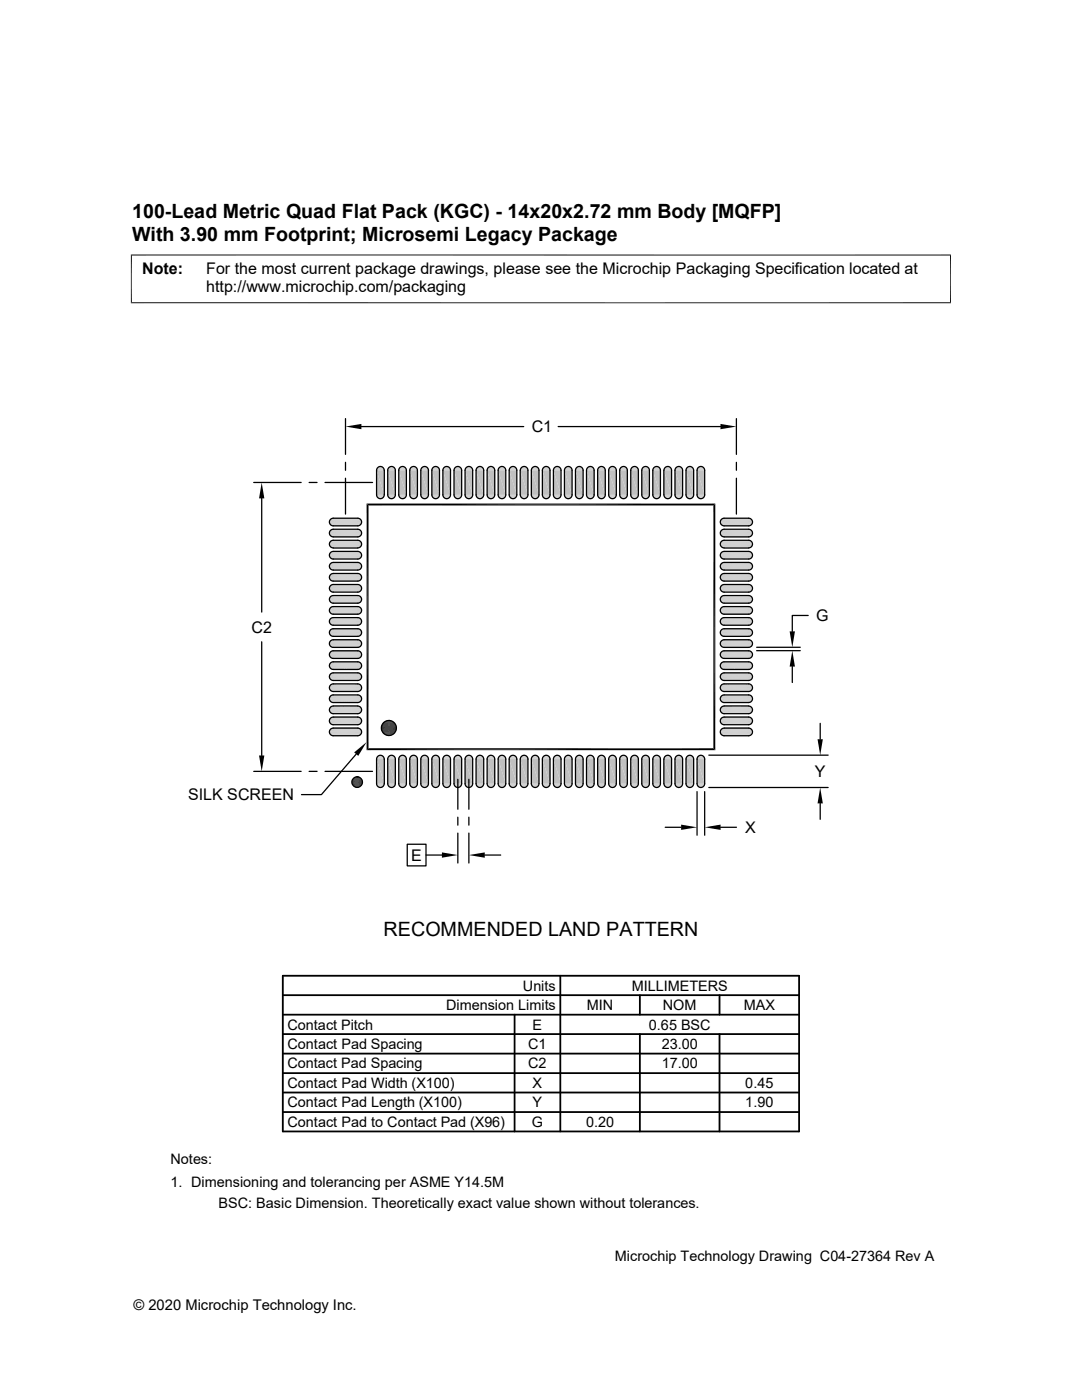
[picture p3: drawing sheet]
<svg xmlns="http://www.w3.org/2000/svg" width="216mm" height="279mm" viewBox="0 0 216 279" stroke-linecap="round" stroke-linejoin="round" font-family="sans-serif">
<defs><g id="words">
<g font-size="3.9">
<text x="26.4" y="43.5">100-Lead Metric Quad Flat Pack (KGC) - 14x20x2.72 mm Body [MQFP]</text>
<text x="26.4" y="48.1">With 3.90 mm Footprint; Microsemi Legacy Package</text>
<text x="76.5" y="186.7">RECOMMENDED LAND PATTERN</text>
</g>
<g font-size="3.2">
<text x="28.4" y="54.7">Note:</text>
<text x="41.1" y="58.3">http://www.microchip.com/packaging</text>
<text x="41.1" y="54.7">For the most current package drawings, please see the Microchip Packaging Specification located at</text>
<text x="106.1" y="86.3">C1</text>
<text x="162.9" y="124">G</text>
<text x="50.2" y="126.2">C2</text>
<text x="162.6" y="155.1">Y</text>
<text x="37.5" y="159.7">SILK SCREEN</text>
<text x="148.7" y="166.2">X</text>
<text x="82" y="171.8">E</text>
</g>
<g font-size="2.9">
<text x="104.3" y="197.7">Units</text>
<text x="126" y="197.7">MILLIMETERS</text>
<text x="89" y="201.6">Dimension Limits</text>
<text x="117.1" y="201.6">MIN</text>
<text x="132.3" y="201.6">NOM</text>
<text x="148.4" y="201.6">MAX</text>
<text x="57.3" y="205.5">Contact Pitch</text>
<text x="57.3" y="209.4">Contact Pad Spacing</text>
<text x="105.4" y="209.4">C1</text>
<text x="106.3" y="205.5">E</text>
<text x="129.5" y="205.5">0.65 BSC</text>
<text x="132" y="209.4">23.00</text>
<text x="57.3" y="213.2">Contact Pad Spacing</text>
<text x="105.4" y="213.2">C2</text>
<text x="132" y="213.2">17.00</text>
<text x="57.3" y="221">Contact Pad Length (X100)</text>
<text x="57.3" y="217.1">Contact Pad Width (X100)</text>
<text x="106.3" y="221">Y</text>
<text x="106.3" y="217.1">X</text>
<text x="148.7" y="221">1.90</text>
<text x="148.7" y="217.1">0.45</text>
<text x="57.3" y="224.9">Contact Pad to Contact Pad (X96)</text>
<text x="106.1" y="224.9">G</text>
<text x="116.9" y="224.9">0.20</text>
<text x="34" y="232.4">Notes:</text>
<text x="34" y="237">1. Dimensioning and tolerancing per ASME Y14.5M</text>
<text x="43.6" y="241">BSC: Basic Dimension. Theoretically exact value shown without tolerances.</text>
<text x="122.7" y="251.7">Microchip Technology Drawing C04-27364 Rev A</text>
<text x="26.6" y="261.3">© 2020 Microchip Technology Inc.</text>
</g>
</g></defs>
<g fill="#c0c0c0">
<path d="M139.6 93.1h.5z"/>
<path d="M139.8 93.1h.3z"/>
<path d="M137.4 93.1h.5z"/>
<path d="M137.6 93.1h.3z"/>
<path d="M135.2 93.1h.5z"/>
<path d="M135.4 93.1h.3z"/>
<path d="M133 93.1h.4z"/>
<path d="M133.2 93.1h.2z"/>
<path d="M130.8 93.1h.4z"/>
<path d="M131 93.1h.2z"/>
<path d="M128.6 93.1h.4z"/>
<path d="M128.8 93.1h.2z"/>
<path d="M126.4 93.1h.4z"/>
<path d="M126.6 93.1h.2z"/>
<path d="M124.2 93.1h.4z"/>
<path d="M124.4 93.1h.2z"/>
<path d="M122 93.1h.4z"/>
<path d="M122.1 93.1h.3z"/>
<path d="M119.8 93.1h.4z"/>
<path d="M119.9 93.1h.3z"/>
<path d="M117.6 93.1h.4z"/>
<path d="M117.7 93.1h.3z"/>
<path d="M115.4 93.1h.4z"/>
<path d="M115.5 93.1h.3z"/>
<path d="M113.2 93.1h.4z"/>
<path d="M113.3 93.1h.3z"/>
<path d="M111 93.1h.4z"/>
<path d="M111.1 93.1h.3z"/>
<path d="M108.8 93.1h.4z"/>
<path d="M108.9 93.1h.3z"/>
<path d="M106.6 93.1h.4z"/>
<path d="M106.7 93.1h.3z"/>
<path d="M104.4 93.1h.4z"/>
<path d="M104.5 93.1h.3z"/>
<path d="M102.2 93.1h.4z"/>
<path d="M102.3 93.1h.3z"/>
<path d="M99.9 93.1h.5z"/>
<path d="M100.1 93.1h.3z"/>
<path d="M97.7 93.1h.5z"/>
<path d="M97.9 93.1h.3z"/>
<path d="M95.5 93.1h.5z"/>
<path d="M95.7 93.1h.3z"/>
<path d="M93.3 93.1h.5z"/>
<path d="M93.5 93.1h.3z"/>
<path d="M91.1 93.1h.4z"/>
<path d="M91.3 93.1h.2z"/>
<path d="M88.9 93.1h.4z"/>
<path d="M89.1 93.1h.2z"/>
<path d="M86.7 93.1h.4z"/>
<path d="M86.9 93.1h.2z"/>
<path d="M84.5 93.1h.4z"/>
<path d="M84.7 93.1h.2z"/>
<path d="M82.3 93.1h.4z"/>
<path d="M82.5 93.1h.2z"/>
<path d="M80.1 93.1h.4z"/>
<path d="M80.2 93.1h.3z"/>
<path d="M77.9 93.1h.4z"/>
<path d="M78 93.1h.3z"/>
<path d="M75.7 93.1h.4z"/>
<path d="M75.8 93.1h.3z"/>
<path d="M139.5 93.2h.7z"/>
<path d="M139.6 93.1l.6 .1z"/>
<path d="M137.3 93.2h.7z"/>
<path d="M137.4 93.1l.6 .1z"/>
<path d="M135.1 93.2h.7z"/>
<path d="M135.2 93.1l.6 .1z"/>
<path d="M132.9 93.2h.7z"/>
<path d="M133 93.1l.6 .1z"/>
<path d="M130.7 93.2h.7z"/>
<path d="M130.8 93.1l.6 .1z"/>
<path d="M128.5 93.2h.7z"/>
<path d="M128.6 93.1l.6 .1z"/>
<path d="M126.3 93.2h.7z"/>
<path d="M126.4 93.1l.6 .1z"/>
<path d="M124.1 93.2h.7z"/>
<path d="M124.2 93.1l.6 .1z"/>
<path d="M121.9 93.2h.7z"/>
<path d="M122 93.1l.6 .1z"/>
<path d="M119.7 93.2h.7z"/>
<path d="M119.8 93.1l.6 .1z"/>
<path d="M117.5 93.2h.7z"/>
<path d="M117.6 93.1l.6 .1z"/>
<path d="M115.3 93.2h.6z"/>
<path d="M115.4 93.1l.5 .1z"/>
<path d="M113.1 93.2h.6z"/>
<path d="M113.2 93.1l.5 .1z"/>
<path d="M110.8 93.2h.7z"/>
<path d="M111 93.1l.5 .1z"/>
<path d="M108.6 93.2h.7z"/>
<path d="M108.8 93.1l.5 .1z"/>
<path d="M106.4 93.2h.7z"/>
<path d="M106.6 93.1l.5 .1z"/>
<path d="M104.2 93.2h.7z"/>
<path d="M104.4 93.1l.5 .1z"/>
<path d="M102 93.2h.7z"/>
<path d="M102.2 93.1l.5 .1z"/>
<path d="M99.8 93.2h.7z"/>
<path d="M99.9 93.1l.6 .1z"/>
<path d="M97.6 93.2h.7z"/>
<path d="M97.7 93.1l.6 .1z"/>
<path d="M95.4 93.2h.7z"/>
<path d="M95.5 93.1l.6 .1z"/>
<path d="M93.2 93.2h.7z"/>
<path d="M93.3 93.1l.6 .1z"/>
<path d="M91 93.2h.7z"/>
<path d="M91.1 93.1l.6 .1z"/>
<path d="M88.8 93.2h.7z"/>
<path d="M88.9 93.1l.6 .1z"/>
<path d="M86.6 93.2h.7z"/>
<path d="M86.7 93.1l.6 .1z"/>
<path d="M84.4 93.2h.7z"/>
<path d="M84.5 93.1l.6 .1z"/>
<path d="M82.2 93.2h.7z"/>
<path d="M82.3 93.1l.6 .1z"/>
<path d="M80 93.2h.7z"/>
<path d="M80.1 93.1l.6 .1z"/>
<path d="M77.8 93.2h.7z"/>
<path d="M77.9 93.1l.6 .1z"/>
<path d="M75.6 93.2h.7z"/>
<path d="M75.7 93.1l.6 .1z"/>
<path d="M139.4 93.2h.9z"/>
<path d="M139.5 93.2h.8z"/>
<path d="M137.2 93.2h.9z"/>
<path d="M137.3 93.2h.8z"/>
<path d="M135 93.2h.9z"/>
<path d="M135.1 93.2h.8z"/>
<path d="M132.8 93.2h.9z"/>
<path d="M132.9 93.2h.8z"/>
<path d="M130.6 93.2h.9z"/>
<path d="M130.7 93.2h.8z"/>
<path d="M128.4 93.2h.9z"/>
<path d="M128.5 93.2h.8z"/>
<path d="M126.2 93.2h.9z"/>
<path d="M126.3 93.2h.8z"/>
<path d="M124 93.2h.9z"/>
<path d="M124.1 93.2h.8z"/>
<path d="M121.8 93.2h.9z"/>
<path d="M121.9 93.2h.8z"/>
<path d="M119.5 93.2h1z"/>
<path d="M119.7 93.2h.8z"/>
<path d="M117.3 93.2h1z"/>
<path d="M117.5 93.2h.8z"/>
<path d="M115.1 93.2h1z"/>
<path d="M115.3 93.2h.8z"/>
<path d="M112.9 93.2h1z"/>
<path d="M113.1 93.2h.8z"/>
<path d="M110.7 93.2h1z"/>
<path d="M110.8 93.2h.9z"/>
<path d="M108.5 93.2h1z"/>
<path d="M108.6 93.2h.9z"/>
<path d="M106.3 93.2h.9z"/>
<path d="M106.4 93.2h.8z"/>
<path d="M104.1 93.2h.9z"/>
<path d="M104.2 93.2h.8z"/>
<path d="M101.9 93.2h.9z"/>
<path d="M102 93.2h.8z"/>
<path d="M99.7 93.2h.9z"/>
<path d="M99.8 93.2h.8z"/>
<path d="M97.5 93.2h.9z"/>
<path d="M97.6 93.2h.8z"/>
<path d="M95.3 93.2h.9z"/>
<path d="M95.4 93.2h.8z"/>
<path d="M93.1 93.2h.9z"/>
<path d="M93.2 93.2h.8z"/>
<path d="M90.9 93.2h.9z"/>
<path d="M91 93.2h.8z"/>
<path d="M88.7 93.2h.9z"/>
<path d="M88.8 93.2h.8z"/>
<path d="M86.5 93.2h.9z"/>
<path d="M86.6 93.2h.8z"/>
<path d="M84.3 93.2h.9z"/>
<path d="M84.4 93.2h.8z"/>
<path d="M82.1 93.2h.9z"/>
<path d="M82.2 93.2h.8z"/>
<path d="M79.9 93.2h.9z"/>
<path d="M80 93.2h.8z"/>
<path d="M77.7 93.2h.9z"/>
<path d="M77.8 93.2h.8z"/>
<path d="M75.5 93.2h.9z"/>
<path d="M75.6 93.2h.8z"/>
<path d="M139.3 93.3h1.1z"/>
<path d="M139.4 93.2l1 .1z"/>
<path d="M137.1 93.3h1.1z"/>
<path d="M137.2 93.2l1 .1z"/>
<path d="M134.9 93.3h1.1z"/>
<path d="M135 93.2l1 .1z"/>
<path d="M132.7 93.3h1.1z"/>
<path d="M132.8 93.2l1 .1z"/>
<path d="M130.5 93.3h1.1z"/>
<path d="M130.6 93.2l1 .1z"/>
<path d="M128.3 93.3h1.1z"/>
<path d="M128.4 93.2l1 .1z"/>
<path d="M126 93.3h1.2z"/>
<path d="M126.2 93.2l1 .1z"/>
<path d="M123.8 93.3h1.2z"/>
<path d="M124 93.2l1 .1z"/>
<path d="M121.6 93.3h1.2z"/>
<path d="M121.8 93.2l1 .1z"/>
<path d="M119.4 93.3h1.2z"/>
<path d="M119.5 93.2l1.1 .1z"/>
<path d="M117.2 93.3h1.2z"/>
<path d="M117.3 93.2l1.1 .1z"/>
<path d="M115 93.3h1.2z"/>
<path d="M115.1 93.2l1.1 .1z"/>
<path d="M112.8 93.3h1.2z"/>
<path d="M112.9 93.2l1.1 .1z"/>
<path d="M110.6 93.3h1.2z"/>
<path d="M110.7 93.2l1.1 .1z"/>
<path d="M108.4 93.3h1.1z"/>
<path d="M108.5 93.2l1 .1z"/>
<path d="M106.2 93.3h1.1z"/>
<path d="M106.3 93.2l1 .1z"/>
<path d="M104 93.3h1.1z"/>
<path d="M104.1 93.2l1 .1z"/>
<path d="M101.8 93.3h1.1z"/>
<path d="M101.9 93.2l1 .1z"/>
<path d="M99.7 93.2l1 .1h-1.1z"/>
<path d="M99.7 93.2l1 .1z"/>
<path d="M97.4 93.3h1.1z"/>
<path d="M97.5 93.2l1 .1z"/>
<path d="M95.2 93.3h1.1z"/>
<path d="M95.3 93.2l1 .1z"/>
<path d="M93 93.3h1.1z"/>
<path d="M93.1 93.2l1 .1z"/>
<path d="M90.8 93.3h1.1z"/>
<path d="M90.9 93.2l1 .1z"/>
<path d="M88.6 93.3h1.1z"/>
<path d="M88.7 93.2l1 .1z"/>
<path d="M86.4 93.3h1.1z"/>
<path d="M86.5 93.2l1 .1z"/>
<path d="M84.2 93.3h1.1z"/>
<path d="M84.3 93.2l1 .1z"/>
<path d="M82 93.3h1.1z"/>
<path d="M82.1 93.2l1 .1z"/>
<path d="M79.8 93.3h1.1z"/>
<path d="M79.9 93.2l1 .1z"/>
<path d="M77.6 93.3h1.1z"/>
<path d="M77.7 93.2l1 .1z"/>
<path d="M75.4 93.3h1.1z"/>
<path d="M75.5 93.2l1 .1z"/>
<path d="M139.3 93.3l1.2 .2h-1.3z"/>
<path d="M139.3 93.3h1.1l.1 .2z"/>
<path d="M137.1 93.3l1.2 .2h-1.3z"/>
<path d="M137.1 93.3h1.1l.1 .2z"/>
<path d="M134.9 93.3l1.2 .2h-1.3z"/>
<path d="M134.9 93.3h1.1l.1 .2z"/>
<path d="M132.7 93.3l1.2 .2h-1.3z"/>
<path d="M132.7 93.3h1.1l.1 .2z"/>
<path d="M130.5 93.3l1.2 .2h-1.3z"/>
<path d="M130.5 93.3h1.1l.1 .2z"/>
<path d="M128.3 93.3l1.2 .2h-1.3z"/>
<path d="M128.3 93.3h1.1l.1 .2z"/>
<path d="M126 93.3l1.3 .2h-1.3z"/>
<path d="M126 93.3h1.2l.1 .2z"/>
<path d="M123.8 93.3l1.3 .2h-1.3z"/>
<path d="M123.8 93.3h1.2l.1 .2z"/>
<path d="M121.6 93.3l1.3 .2h-1.3z"/>
<path d="M121.6 93.3h1.2l.1 .2z"/>
<path d="M119.4 93.3l1.2 .2h-1.2z"/>
<path d="M119.4 93.3h1.2v.2z"/>
<path d="M117.2 93.3l1.2 .2h-1.2z"/>
<path d="M117.2 93.3h1.2v.2z"/>
<path d="M115 93.3l1.2 .2h-1.2z"/>
<path d="M115 93.3h1.2v.2z"/>
<path d="M112.8 93.3l1.2 .2h-1.3z"/>
<path d="M112.8 93.3h1.2v.2z"/>
<path d="M110.6 93.3l1.2 .2h-1.3z"/>
<path d="M110.6 93.3h1.2v.2z"/>
<path d="M108.4 93.3l1.2 .2h-1.3z"/>
<path d="M108.4 93.3h1.1l.1 .2z"/>
<path d="M106.2 93.3l1.2 .2h-1.3z"/>
<path d="M106.2 93.3h1.1l.1 .2z"/>
<path d="M104 93.3l1.2 .2h-1.3z"/>
<path d="M104 93.3h1.1l.1 .2z"/>
<path d="M101.8 93.3l1.2 .2h-1.3z"/>
<path d="M101.8 93.3h1.1l.1 .2z"/>
<path d="M99.6 93.3l1.2 .2h-1.3z"/>
<path d="M99.6 93.3h1.1l.1 .2z"/>
<path d="M97.4 93.3l1.2 .2h-1.3z"/>
<path d="M97.4 93.3h1.1l.1 .2z"/>
<path d="M95.2 93.3l1.2 .2h-1.3z"/>
<path d="M95.2 93.3h1.1l.1 .2z"/>
<path d="M93 93.3l1.2 .2h-1.3z"/>
<path d="M93 93.3h1.1l.1 .2z"/>
<path d="M90.8 93.3l1.2 .2h-1.3z"/>
<path d="M90.8 93.3h1.1l.1 .2z"/>
<path d="M88.6 93.3l1.2 .2h-1.3z"/>
<path d="M88.6 93.3h1.1l.1 .2z"/>
<path d="M86.4 93.3l1.2 .2h-1.3z"/>
<path d="M86.4 93.3h1.1l.1 .2z"/>
<path d="M84.2 93.3l1.2 .2h-1.3z"/>
<path d="M84.2 93.3h1.1l.1 .2z"/>
<path d="M82 93.3l1.2 .2h-1.3z"/>
<path d="M82 93.3h1.1l.1 .2z"/>
<path d="M79.8 93.3l1.2 .2h-1.3z"/>
<path d="M79.8 93.3h1.1l.1 .2z"/>
<path d="M77.6 93.3l1.2 .2h-1.3z"/>
<path d="M77.6 93.3h1.1l.1 .2z"/>
<path d="M75.4 93.3l1.2 .2h-1.3z"/>
<path d="M75.4 93.3h1.1l.1 .2z"/>
<path d="M139.2 93.5l1.4 .1h-1.5z"/>
<path d="M139.2 93.5h1.3l.1 .1z"/>
<path d="M137 93.5l1.3 .1h-1.4z"/>
<path d="M137 93.5h1.3v.1z"/>
<path d="M134.8 93.5l1.3 .1h-1.4z"/>
<path d="M134.8 93.5h1.3v.1z"/>
<path d="M132.6 93.5l1.3 .1h-1.4z"/>
<path d="M132.6 93.5h1.3v.1z"/>
<path d="M130.4 93.5l1.3 .1h-1.4z"/>
<path d="M130.4 93.5h1.3v.1z"/>
<path d="M128.2 93.5l1.3 .1h-1.4z"/>
<path d="M128.2 93.5h1.3v.1z"/>
<path d="M126 93.5l1.3 .1h-1.4z"/>
<path d="M126 93.5h1.3v.1z"/>
<path d="M123.8 93.5l1.3 .1h-1.4z"/>
<path d="M123.8 93.5h1.3v.1z"/>
<path d="M121.6 93.5l1.3 .1h-1.4z"/>
<path d="M121.6 93.5h1.3v.1z"/>
<path d="M119.4 93.5l1.3 .1h-1.4z"/>
<path d="M119.4 93.5h1.2l.1 .1z"/>
<path d="M117.2 93.5l1.3 .1h-1.4z"/>
<path d="M117.2 93.5h1.2l.1 .1z"/>
<path d="M115 93.5l1.3 .1h-1.4z"/>
<path d="M115 93.5h1.2l.1 .1z"/>
<path d="M112.7 93.5l1.4 .1h-1.4z"/>
<path d="M112.7 93.5h1.3l.1 .1z"/>
<path d="M110.5 93.5l1.4 .1h-1.4z"/>
<path d="M110.5 93.5h1.3l.1 .1z"/>
<path d="M108.3 93.5l1.4 .1h-1.4z"/>
<path d="M108.3 93.5h1.3l.1 .1z"/>
<path d="M106.1 93.5l1.4 .1h-1.4z"/>
<path d="M106.1 93.5h1.3l.1 .1z"/>
<path d="M103.9 93.5l1.4 .1h-1.4z"/>
<path d="M103.9 93.5h1.3l.1 .1z"/>
<path d="M101.7 93.5l1.4 .1h-1.4z"/>
<path d="M101.7 93.5h1.3l.1 .1z"/>
<path d="M99.5 93.5l1.4 .1h-1.4z"/>
<path d="M99.5 93.5h1.3l.1 .1z"/>
<path d="M97.3 93.5l1.4 .1h-1.5z"/>
<path d="M97.3 93.5h1.3l.1 .1z"/>
<path d="M95.1 93.5l1.4 .1h-1.5z"/>
<path d="M95.1 93.5h1.3l.1 .1z"/>
<path d="M92.9 93.5l1.4 .1h-1.5z"/>
<path d="M92.9 93.5h1.3l.1 .1z"/>
<path d="M90.7 93.5l1.4 .1h-1.5z"/>
<path d="M90.7 93.5h1.3l.1 .1z"/>
<path d="M88.5 93.5l1.4 .1h-1.5z"/>
<path d="M88.5 93.5h1.3l.1 .1z"/>
<path d="M86.3 93.5l1.4 .1h-1.5z"/>
<path d="M86.3 93.5h1.3l.1 .1z"/>
<path d="M84.1 93.5l1.3 .1h-1.4z"/>
<path d="M84.1 93.5h1.3v.1z"/>
<path d="M81.9 93.5l1.3 .1h-1.4z"/>
<path d="M81.9 93.5h1.3v.1z"/>
<path d="M79.7 93.5l1.3 .1h-1.4z"/>
<path d="M79.7 93.5h1.3v.1z"/>
<path d="M77.5 93.5l1.3 .1h-1.4z"/>
<path d="M77.5 93.5h1.3v.1z"/>
<path d="M75.3 93.5l1.3 .1h-1.4z"/>
<path d="M75.3 93.5h1.3v.1z"/>
<path d="M139.1 93.6l1.5 .1h-1.5z"/>
<path d="M139.1 93.6h1.5v.1z"/>
<path d="M136.9 93.6l1.5 .1h-1.5z"/>
<path d="M136.9 93.6h1.4l.1 .1z"/>
<path d="M134.7 93.6l1.5 .1h-1.5z"/>
<path d="M134.7 93.6h1.4l.1 .1z"/>
<path d="M132.5 93.6l1.5 .1h-1.5z"/>
<path d="M132.5 93.6h1.4l.1 .1z"/>
<path d="M130.3 93.6l1.5 .1h-1.5z"/>
<path d="M130.3 93.6h1.4l.1 .1z"/>
<path d="M128.1 93.6l1.5 .1h-1.5z"/>
<path d="M128.1 93.6h1.4l.1 .1z"/>
<path d="M125.9 93.6l1.5 .1h-1.5z"/>
<path d="M125.9 93.6h1.4l.1 .1z"/>
<path d="M123.7 93.6l1.5 .1h-1.5z"/>
<path d="M123.7 93.6h1.4l.1 .1z"/>
<path d="M121.5 93.6l1.5 .1h-1.5z"/>
<path d="M121.5 93.6h1.4l.1 .1z"/>
<path d="M119.3 93.6l1.5 .1h-1.5z"/>
<path d="M119.3 93.6h1.4l.1 .1z"/>
<path d="M117.1 93.6l1.5 .1h-1.5z"/>
<path d="M117.1 93.6h1.4l.1 .1z"/>
<path d="M114.9 93.6l1.5 .1h-1.5z"/>
<path d="M114.9 93.6h1.4l.1 .1z"/>
<path d="M112.7 93.6l1.5 .1h-1.6z"/>
<path d="M112.7 93.6h1.4l.1 .1z"/>
<path d="M110.5 93.6l1.4 .1h-1.5z"/>
<path d="M110.5 93.6h1.4v.1z"/>
<path d="M108.3 93.6l1.4 .1h-1.5z"/>
<path d="M108.3 93.6h1.4v.1z"/>
<path d="M106.1 93.6l1.4 .1h-1.5z"/>
<path d="M106.1 93.6h1.4v.1z"/>
<path d="M103.9 93.6l1.4 .1h-1.5z"/>
<path d="M103.9 93.6h1.4v.1z"/>
<path d="M101.7 93.6l1.4 .1h-1.5z"/>
<path d="M101.7 93.6h1.4v.1z"/>
<path d="M99.5 93.6l1.4 .1h-1.5z"/>
<path d="M99.5 93.6h1.4v.1z"/>
<path d="M97.2 93.6l1.5 .1h-1.5z"/>
<path d="M97.2 93.6h1.5v.1z"/>
<path d="M95 93.6l1.5 .1h-1.5z"/>
<path d="M95 93.6h1.5v.1z"/>
<path d="M92.8 93.6l1.5 .1h-1.5z"/>
<path d="M92.8 93.6h1.5v.1z"/>
<path d="M90.6 93.6l1.5 .1h-1.5z"/>
<path d="M90.6 93.6h1.5v.1z"/>
<path d="M88.4 93.6l1.5 .1h-1.5z"/>
<path d="M88.4 93.6h1.5v.1z"/>
<path d="M86.2 93.6l1.5 .1h-1.5z"/>
<path d="M86.2 93.6h1.5v.1z"/>
<path d="M84 93.6l1.5 .1h-1.5z"/>
<path d="M84 93.6h1.4l.1 .1z"/>
<path d="M81.8 93.6l1.5 .1h-1.5z"/>
<path d="M81.8 93.6h1.4l.1 .1z"/>
<path d="M79.6 93.6l1.5 .1h-1.5z"/>
<path d="M79.6 93.6h1.4l.1 .1z"/>
<path d="M77.4 93.6l1.5 .1h-1.5z"/>
<path d="M77.4 93.6h1.4l.1 .1z"/>
<path d="M75.2 93.6l1.5 .1h-1.5z"/>
<path d="M75.2 93.6h1.4l.1 .1z"/>
<path d="M139.1 93.7l1.5 .2h-1.5z"/>
<path d="M139.1 93.7h1.5v.2z"/>
<path d="M136.9 93.7l1.5 .2h-1.5z"/>
<path d="M136.9 93.7h1.5v.2z"/>
<path d="M134.7 93.7l1.5 .2h-1.5z"/>
<path d="M134.7 93.7h1.5v.2z"/>
<path d="M132.5 93.7l1.5 .2h-1.5z"/>
<path d="M132.5 93.7h1.5v.2z"/>
<path d="M130.3 93.7l1.5 .2h-1.5z"/>
<path d="M130.3 93.7h1.5v.2z"/>
<path d="M128.1 93.7l1.5 .2h-1.5z"/>
<path d="M128.1 93.7h1.5v.2z"/>
<path d="M125.9 93.7l1.5 .2h-1.5z"/>
<path d="M125.9 93.7h1.5v.2z"/>
<path d="M123.7 93.7l1.5 .2h-1.5z"/>
<path d="M123.7 93.7h1.5v.2z"/>
<path d="M121.5 93.7l1.5 .2h-1.5z"/>
<path d="M121.5 93.7h1.5v.2z"/>
<path d="M119.3 93.7l1.5 .2h-1.5z"/>
<path d="M119.3 93.7h1.5v.2z"/>
<path d="M117.1 93.7l1.5 .2h-1.6z"/>
<path d="M117.1 93.7h1.5v.2z"/>
<path d="M114.9 93.7l1.5 .2h-1.6z"/>
<path d="M114.9 93.7h1.5v.2z"/>
<path d="M112.6 93.7l1.6 .2h-1.6z"/>
<path d="M112.6 93.7h1.6v.2z"/>
<path d="M110.4 93.7l1.6 .2h-1.6z"/>
<path d="M110.4 93.7h1.5l.1 .2z"/>
<path d="M108.2 93.7l1.5 .2h-1.5z"/>
<path d="M108.2 93.7h1.5v.2z"/>
<path d="M106 93.7l1.5 .2h-1.5z"/>
<path d="M106 93.7h1.5v.2z"/>
<path d="M103.8 93.7l1.5 .2h-1.5z"/>
<path d="M103.8 93.7h1.5v.2z"/>
<path d="M101.6 93.7l1.5 .2h-1.5z"/>
<path d="M101.6 93.7h1.5v.2z"/>
<path d="M99.4 93.7l1.5 .2h-1.5z"/>
<path d="M99.4 93.7h1.5v.2z"/>
<path d="M97.2 93.7l1.5 .2h-1.5z"/>
<path d="M97.2 93.7h1.5v.2z"/>
<path d="M95 93.7l1.5 .2h-1.5z"/>
<path d="M95 93.7h1.5v.2z"/>
<path d="M92.8 93.7l1.5 .2h-1.5z"/>
<path d="M92.8 93.7h1.5v.2z"/>
<path d="M90.6 93.7l1.5 .2h-1.5z"/>
<path d="M90.6 93.7h1.5v.2z"/>
<path d="M88.4 93.7l1.5 .2h-1.5z"/>
<path d="M88.4 93.7h1.5v.2z"/>
<path d="M86.2 93.7l1.5 .2h-1.5z"/>
<path d="M86.2 93.7h1.5v.2z"/>
<path d="M84 93.7l1.5 .2h-1.5z"/>
<path d="M84 93.7h1.5v.2z"/>
<path d="M81.8 93.7l1.5 .2h-1.5z"/>
<path d="M81.8 93.7h1.5v.2z"/>
<path d="M79.6 93.7l1.5 .2h-1.5z"/>
<path d="M79.6 93.7h1.5v.2z"/>
<path d="M77.4 93.7l1.5 .2h-1.5z"/>
<path d="M77.4 93.7h1.5v.2z"/>
<path d="M75.2 93.7l1.5 .2h-1.6z"/>
<path d="M75.2 93.7h1.5v.2z"/>
<path d="M139.1 93.9l1.5 4.9h-1.5z"/>
<path d="M139.1 93.9h1.5v4.9z"/>
<path d="M136.9 93.9l1.5 4.9h-1.5z"/>
<path d="M136.9 93.9h1.5v4.9z"/>
<path d="M134.7 93.9l1.5 4.9h-1.5z"/>
<path d="M134.7 93.9h1.5v4.9z"/>
<path d="M132.5 93.9l1.5 4.9h-1.5z"/>
<path d="M132.5 93.9h1.5v4.9z"/>
<path d="M130.3 93.9l1.5 4.9h-1.5z"/>
<path d="M130.3 93.9h1.5v4.9z"/>
<path d="M128.1 93.9l1.5 4.9h-1.5z"/>
<path d="M128.1 93.9h1.5v4.9z"/>
<path d="M125.9 93.9l1.5 4.9h-1.5z"/>
<path d="M125.9 93.9h1.5v4.9z"/>
<path d="M123.7 93.9l1.5 4.9h-1.5z"/>
<path d="M123.7 93.9h1.5v4.9z"/>
<path d="M121.5 93.9l1.5 4.9h-1.5z"/>
<path d="M121.5 93.9h1.5v4.9z"/>
<path d="M119.3 93.9l1.5 4.9h-1.5z"/>
<path d="M119.3 93.9h1.5v4.9z"/>
<path d="M117 93.9l1.6 4.9h-1.6z"/>
<path d="M117 93.9h1.6v4.9z"/>
<path d="M114.8 93.9l1.6 4.9h-1.6z"/>
<path d="M114.8 93.9h1.6v4.9z"/>
<path d="M112.6 93.9l1.6 4.9h-1.6z"/>
<path d="M112.6 93.9h1.6v4.9z"/>
<path d="M110.4 93.9l1.6 4.9h-1.6z"/>
<path d="M110.4 93.9h1.6v4.9z"/>
<path d="M108.2 93.9l1.5 4.9h-1.5z"/>
<path d="M108.2 93.9h1.5v4.9z"/>
<path d="M106 93.9l1.5 4.9h-1.5z"/>
<path d="M106 93.9h1.5v4.9z"/>
<path d="M103.8 93.9l1.5 4.9h-1.5z"/>
<path d="M103.8 93.9h1.5v4.9z"/>
<path d="M101.6 93.9l1.5 4.9h-1.5z"/>
<path d="M101.6 93.9h1.5v4.9z"/>
<path d="M99.4 93.9l1.5 4.9h-1.5z"/>
<path d="M99.4 93.9h1.5v4.9z"/>
<path d="M97.2 93.9l1.5 4.9h-1.5z"/>
<path d="M97.2 93.9h1.5v4.9z"/>
<path d="M95 93.9l1.5 4.9h-1.5z"/>
<path d="M95 93.9h1.5v4.9z"/>
<path d="M92.8 93.9l1.5 4.9h-1.5z"/>
<path d="M92.8 93.9h1.5v4.9z"/>
<path d="M90.6 93.9l1.5 4.9h-1.5z"/>
<path d="M90.6 93.9h1.5v4.9z"/>
<path d="M88.4 93.9l1.5 4.9h-1.5z"/>
<path d="M88.4 93.9h1.5v4.9z"/>
<path d="M86.2 93.9l1.5 4.9h-1.5z"/>
<path d="M86.2 93.9h1.5v4.9z"/>
<path d="M84 93.9l1.5 4.9h-1.5z"/>
<path d="M84 93.9h1.5v4.9z"/>
<path d="M81.8 93.9l1.5 4.9h-1.5z"/>
<path d="M81.8 93.9h1.5v4.9z"/>
<path d="M79.6 93.9l1.5 4.9h-1.5z"/>
<path d="M79.6 93.9h1.5v4.9z"/>
<path d="M77.4 93.9l1.5 4.9h-1.5z"/>
<path d="M77.4 93.9h1.5v4.9z"/>
<path d="M75.1 93.9l1.6 4.9h-1.6z"/>
<path d="M75.1 93.9h1.6v4.9z"/>
<path d="M139.1 98.8l1.5 .1h-1.5z"/>
<path d="M139.1 98.8h1.5v.1z"/>
<path d="M136.9 98.8l1.5 .1h-1.5z"/>
<path d="M136.9 98.8h1.5v.1z"/>
<path d="M134.7 98.8l1.5 .1h-1.5z"/>
<path d="M134.7 98.8h1.5v.1z"/>
<path d="M132.5 98.8l1.5 .1h-1.5z"/>
<path d="M132.5 98.8h1.5v.1z"/>
<path d="M130.3 98.8l1.5 .1h-1.5z"/>
<path d="M130.3 98.8h1.5v.1z"/>
<path d="M128.1 98.8l1.5 .1h-1.5z"/>
<path d="M128.1 98.8h1.5v.1z"/>
<path d="M125.9 98.8l1.5 .1h-1.5z"/>
<path d="M125.9 98.8h1.5v.1z"/>
<path d="M123.7 98.8l1.5 .1h-1.5z"/>
<path d="M123.7 98.8h1.5v.1z"/>
<path d="M121.5 98.8l1.5 .1h-1.5z"/>
<path d="M121.5 98.8h1.5v.1z"/>
<path d="M119.3 98.8l1.5 .1h-1.5z"/>
<path d="M119.3 98.8h1.5v.1z"/>
<path d="M117 98.8l1.6 .1h-1.5z"/>
<path d="M117 98.8h1.6v.1z"/>
<path d="M114.8 98.8l1.6 .1h-1.5z"/>
<path d="M114.8 98.8h1.6v.1z"/>
<path d="M112.6 98.8l1.6 .1h-1.6z"/>
<path d="M112.6 98.8h1.6v.1z"/>
<path d="M110.4 98.8l1.5 .1h-1.5z"/>
<path d="M110.4 98.8h1.6l-.1 .1z"/>
<path d="M108.2 98.8l1.5 .1h-1.5z"/>
<path d="M108.2 98.8h1.5v.1z"/>
<path d="M106 98.8l1.5 .1h-1.5z"/>
<path d="M106 98.8h1.5v.1z"/>
<path d="M103.8 98.8l1.5 .1h-1.5z"/>
<path d="M103.8 98.8h1.5v.1z"/>
<path d="M101.6 98.8l1.5 .1h-1.5z"/>
<path d="M101.6 98.8h1.5v.1z"/>
<path d="M99.4 98.8l1.5 .1h-1.5z"/>
<path d="M99.4 98.8h1.5v.1z"/>
<path d="M97.2 98.8l1.5 .1h-1.5z"/>
<path d="M97.2 98.8h1.5v.1z"/>
<path d="M95 98.8l1.5 .1h-1.5z"/>
<path d="M95 98.8h1.5v.1z"/>
<path d="M92.8 98.8l1.5 .1h-1.5z"/>
<path d="M92.8 98.8h1.5v.1z"/>
<path d="M90.6 98.8l1.5 .1h-1.5z"/>
<path d="M90.6 98.8h1.5v.1z"/>
<path d="M88.4 98.8l1.5 .1h-1.5z"/>
<path d="M88.4 98.8h1.5v.1z"/>
<path d="M86.2 98.8l1.5 .1h-1.5z"/>
<path d="M86.2 98.8h1.5v.1z"/>
<path d="M84 98.8l1.5 .1h-1.5z"/>
<path d="M84 98.8h1.5v.1z"/>
<path d="M81.8 98.8l1.5 .1h-1.5z"/>
<path d="M81.8 98.8h1.5v.1z"/>
<path d="M79.6 98.8l1.5 .1h-1.5z"/>
<path d="M79.6 98.8h1.5v.1z"/>
<path d="M77.4 98.8l1.5 .1h-1.5z"/>
<path d="M77.4 98.8h1.5v.1z"/>
<path d="M75.1 98.8l1.6 .1h-1.5z"/>
<path d="M75.1 98.8h1.6v.1z"/>
<path d="M139.1 98.9l1.5 .1h-1.5z"/>
<path d="M139.1 98.9h1.5v.1z"/>
<path d="M136.9 98.9l1.4 .1h-1.4z"/>
<path d="M136.9 98.9h1.5l-.1 .1z"/>
<path d="M134.7 98.9l1.4 .1h-1.4z"/>
<path d="M134.7 98.9h1.5l-.1 .1z"/>
<path d="M132.5 98.9l1.4 .1h-1.4z"/>
<path d="M132.5 98.9h1.5l-.1 .1z"/>
<path d="M130.3 98.9l1.4 .1h-1.4z"/>
<path d="M130.3 98.9h1.5l-.1 .1z"/>
<path d="M128.1 98.9l1.4 .1h-1.4z"/>
<path d="M128.1 98.9h1.5l-.1 .1z"/>
<path d="M125.9 98.9l1.4 .1h-1.4z"/>
<path d="M125.9 98.9h1.5l-.1 .1z"/>
<path d="M123.7 98.9l1.4 .1h-1.4z"/>
<path d="M123.7 98.9h1.5l-.1 .1z"/>
<path d="M121.5 98.9l1.4 .1h-1.4z"/>
<path d="M121.5 98.9h1.5l-.1 .1z"/>
<path d="M119.3 98.9l1.4 .1h-1.4z"/>
<path d="M119.3 98.9h1.5l-.1 .1z"/>
<path d="M117.1 98.9l1.4 .1h-1.4z"/>
<path d="M117.1 98.9h1.5l-.1 .1z"/>
<path d="M114.9 98.9l1.4 .1h-1.4z"/>
<path d="M114.9 98.9h1.5l-.1 .1z"/>
<path d="M112.6 98.9l1.5 .1h-1.4z"/>
<path d="M112.6 98.9h1.6l-.1 .1z"/>
<path d="M110.4 98.9l1.5 .1h-1.4z"/>
<path d="M110.4 98.9h1.5v.1z"/>
<path d="M108.2 98.9l1.5 .1h-1.4z"/>
<path d="M108.2 98.9h1.5v.1z"/>
<path d="M106 98.9l1.5 .1h-1.4z"/>
<path d="M106 98.9h1.5v.1z"/>
<path d="M103.8 98.9l1.5 .1h-1.4z"/>
<path d="M103.8 98.9h1.5v.1z"/>
<path d="M101.6 98.9l1.5 .1h-1.4z"/>
<path d="M101.6 98.9h1.5v.1z"/>
<path d="M99.4 98.9l1.5 .1h-1.4z"/>
<path d="M99.4 98.9h1.5v.1z"/>
<path d="M97.2 98.9l1.5 .1h-1.5z"/>
<path d="M97.2 98.9h1.5v.1z"/>
<path d="M95 98.9l1.5 .1h-1.5z"/>
<path d="M95 98.9h1.5v.1z"/>
<path d="M92.8 98.9l1.5 .1h-1.5z"/>
<path d="M92.8 98.9h1.5v.1z"/>
<path d="M90.6 98.9l1.5 .1h-1.5z"/>
<path d="M90.6 98.9h1.5v.1z"/>
<path d="M88.4 98.9l1.5 .1h-1.5z"/>
<path d="M88.4 98.9h1.5v.1z"/>
<path d="M86.2 98.9l1.5 .1h-1.5z"/>
<path d="M86.2 98.9h1.5v.1z"/>
<path d="M84 98.9l1.4 .1h-1.4z"/>
<path d="M84 98.9h1.5l-.1 .1z"/>
<path d="M81.8 98.9l1.4 .1h-1.4z"/>
<path d="M81.8 98.9h1.5l-.1 .1z"/>
<path d="M79.6 98.9l1.4 .1h-1.4z"/>
<path d="M79.6 98.9h1.5l-.1 .1z"/>
<path d="M77.4 98.9l1.4 .1h-1.4z"/>
<path d="M77.4 98.9h1.5l-.1 .1z"/>
<path d="M75.2 98.9l1.4 .1h-1.4z"/>
<path d="M75.2 98.9h1.5l-.1 .1z"/>
<path d="M139.1 99l1.4 .2h-1.3z"/>
<path d="M139.1 99h1.5l-.1 .2z"/>
<path d="M136.9 99l1.4 .2h-1.3z"/>
<path d="M136.9 99h1.4v.2z"/>
<path d="M134.7 99l1.4 .2h-1.3z"/>
<path d="M134.7 99h1.4v.2z"/>
<path d="M132.5 99l1.4 .2h-1.3z"/>
<path d="M132.5 99h1.4v.2z"/>
<path d="M130.3 99l1.4 .2h-1.3z"/>
<path d="M130.3 99h1.4v.2z"/>
<path d="M128.1 99l1.4 .2h-1.3z"/>
<path d="M128.1 99h1.4v.2z"/>
<path d="M125.9 99l1.4 .2h-1.3z"/>
<path d="M125.9 99h1.4v.2z"/>
<path d="M123.7 99l1.4 .2h-1.3z"/>
<path d="M123.7 99h1.4v.2z"/>
<path d="M121.5 99l1.4 .2h-1.3z"/>
<path d="M121.5 99h1.4v.2z"/>
<path d="M119.3 99l1.4 .2h-1.3z"/>
<path d="M119.3 99h1.4v.2z"/>
<path d="M117.1 99l1.3 .2h-1.2z"/>
<path d="M117.1 99h1.4l-.1 .2z"/>
<path d="M114.9 99l1.3 .2h-1.2z"/>
<path d="M114.9 99h1.4l-.1 .2z"/>
<path d="M112.7 99l1.3 .2h-1.3z"/>
<path d="M112.7 99h1.4l-.1 .2z"/>
<path d="M110.5 99l1.3 .2h-1.3z"/>
<path d="M110.5 99h1.4l-.1 .2z"/>
<path d="M108.3 99l1.3 .2h-1.3z"/>
<path d="M108.3 99h1.4l-.1 .2z"/>
<path d="M106.1 99l1.3 .2h-1.3z"/>
<path d="M106.1 99h1.4l-.1 .2z"/>
<path d="M103.9 99l1.3 .2h-1.3z"/>
<path d="M103.9 99h1.4l-.1 .2z"/>
<path d="M101.7 99l1.3 .2h-1.3z"/>
<path d="M101.7 99h1.4l-.1 .2z"/>
<path d="M99.5 99l1.3 .2h-1.3z"/>
<path d="M99.5 99h1.4l-.1 .2z"/>
<path d="M97.2 99l1.4 .2h-1.3z"/>
<path d="M97.2 99h1.5l-.1 .2z"/>
<path d="M95 99l1.4 .2h-1.3z"/>
<path d="M95 99h1.5l-.1 .2z"/>
<path d="M92.8 99l1.4 .2h-1.3z"/>
<path d="M92.8 99h1.5l-.1 .2z"/>
<path d="M90.6 99l1.4 .2h-1.3z"/>
<path d="M90.6 99h1.5l-.1 .2z"/>
<path d="M88.4 99l1.4 .2h-1.3z"/>
<path d="M88.4 99h1.5l-.1 .2z"/>
<path d="M86.2 99l1.4 .2h-1.3z"/>
<path d="M86.2 99h1.5l-.1 .2z"/>
<path d="M84 99l1.4 .2h-1.3z"/>
<path d="M84 99h1.4v.2z"/>
<path d="M81.8 99l1.4 .2h-1.3z"/>
<path d="M81.8 99h1.4v.2z"/>
<path d="M79.6 99l1.4 .2h-1.3z"/>
<path d="M79.6 99h1.4v.2z"/>
<path d="M77.4 99l1.4 .2h-1.3z"/>
<path d="M77.4 99h1.4v.2z"/>
<path d="M75.2 99l1.4 .2h-1.3z"/>
<path d="M75.2 99h1.4v.2z"/>
<path d="M139.2 99.2l1.2 .1z"/>
<path d="M139.2 99.2h1.3l-.1 .1z"/>
<path d="M137 99.2l1.2 .1z"/>
<path d="M137 99.2h1.3l-.1 .1z"/>
<path d="M134.8 99.2l1.2 .1z"/>
<path d="M134.8 99.2h1.3l-.1 .1z"/>
<path d="M132.6 99.2l1.2 .1z"/>
<path d="M132.6 99.2h1.3l-.1 .1z"/>
<path d="M130.4 99.2l1.2 .1z"/>
<path d="M130.4 99.2h1.3l-.1 .1z"/>
<path d="M128.2 99.2l1.2 .1z"/>
<path d="M128.2 99.2h1.3l-.1 .1z"/>
<path d="M126 99.2l1.2 .1z"/>
<path d="M126 99.2h1.3l-.1 .1z"/>
<path d="M123.8 99.2l1.2 .1z"/>
<path d="M123.8 99.2h1.3l-.1 .1z"/>
<path d="M121.6 99.2l1.2 .1z"/>
<path d="M121.6 99.2h1.3l-.1 .1z"/>
<path d="M119.4 99.2l1.2 .1z"/>
<path d="M119.4 99.2h1.2v.1z"/>
<path d="M117.2 99.2l1.2 .1z"/>
<path d="M117.2 99.2h1.2v.1z"/>
<path d="M115 99.2l1.2 .1z"/>
<path d="M115 99.2h1.2v.1z"/>
<path d="M112.7 99.2l1.3 .1z"/>
<path d="M112.7 99.2h1.3v.1z"/>
<path d="M110.5 99.2l1.3 .1z"/>
<path d="M110.5 99.2h1.3v.1z"/>
<path d="M108.3 99.2l1.2 .1z"/>
<path d="M108.3 99.2h1.3l-.1 .1z"/>
<path d="M106.1 99.2l1.2 .1z"/>
<path d="M106.1 99.2h1.3l-.1 .1z"/>
<path d="M103.9 99.2l1.2 .1z"/>
<path d="M103.9 99.2h1.3l-.1 .1z"/>
<path d="M101.7 99.2l1.2 .1z"/>
<path d="M101.7 99.2h1.3l-.1 .1z"/>
<path d="M99.5 99.2l1.2 .1z"/>
<path d="M99.5 99.2h1.3l-.1 .1z"/>
<path d="M97.3 99.2l1.2 .1z"/>
<path d="M97.3 99.2h1.3l-.1 .1z"/>
<path d="M95.1 99.2l1.2 .1z"/>
<path d="M95.1 99.2h1.3l-.1 .1z"/>
<path d="M92.9 99.2l1.2 .1z"/>
<path d="M92.9 99.2h1.3l-.1 .1z"/>
<path d="M90.7 99.2l1.2 .1z"/>
<path d="M90.7 99.2h1.3l-.1 .1z"/>
<path d="M88.5 99.2l1.2 .1z"/>
<path d="M88.5 99.2h1.3l-.1 .1z"/>
<path d="M86.3 99.2l1.2 .1z"/>
<path d="M86.3 99.2h1.3l-.1 .1z"/>
<path d="M84.1 99.2l1.2 .1z"/>
<path d="M84.1 99.2h1.3l-.1 .1z"/>
<path d="M81.9 99.2l1.2 .1z"/>
<path d="M81.9 99.2h1.3l-.1 .1z"/>
<path d="M79.7 99.2l1.2 .1z"/>
<path d="M79.7 99.2h1.3l-.1 .1z"/>
<path d="M77.5 99.2l1.2 .1z"/>
<path d="M77.5 99.2h1.3l-.1 .1z"/>
<path d="M75.3 99.2l1.2 .1z"/>
<path d="M75.3 99.2h1.3l-.1 .1z"/>
<path d="M139.3 99.3l1 .1z"/>
<path d="M139.3 99.3h1.1l-.1 .1z"/>
<path d="M137.1 99.3l1 .1z"/>
<path d="M137.1 99.3h1.1l-.1 .1z"/>
<path d="M134.9 99.3l1 .1z"/>
<path d="M134.9 99.3h1.1l-.1 .1z"/>
<path d="M132.7 99.3l1 .1z"/>
<path d="M132.7 99.3h1.1l-.1 .1z"/>
<path d="M130.5 99.3l1 .1z"/>
<path d="M130.5 99.3h1.1l-.1 .1z"/>
<path d="M128.3 99.3l1 .1z"/>
<path d="M128.3 99.3h1.1l-.1 .1z"/>
<path d="M126 99.3l1.1 .1z"/>
<path d="M126 99.3h1.2l-.1 .1z"/>
<path d="M123.8 99.3l1.1 .1z"/>
<path d="M123.8 99.3h1.2l-.1 .1z"/>
<path d="M121.6 99.3l1.1 .1z"/>
<path d="M121.6 99.3h1.2l-.1 .1z"/>
<path d="M119.4 99.3l1.1 .1z"/>
<path d="M119.4 99.3h1.2l-.1 .1z"/>
<path d="M117.2 99.3l1.1 .1z"/>
<path d="M117.2 99.3h1.2l-.1 .1z"/>
<path d="M115 99.3l1.1 .1z"/>
<path d="M115 99.3h1.2l-.1 .1z"/>
<path d="M112.8 99.3l1.1 .1z"/>
<path d="M112.8 99.3h1.2l-.1 .1z"/>
<path d="M110.6 99.3l1.1 .1z"/>
<path d="M110.6 99.3h1.2l-.1 .1z"/>
<path d="M108.4 99.3l1.1 .1z"/>
<path d="M108.4 99.3h1.1v.1z"/>
<path d="M106.2 99.3l1 .1z"/>
<path d="M106.2 99.3h1.1l-.1 .1z"/>
<path d="M104 99.3l1 .1z"/>
<path d="M104 99.3h1.1l-.1 .1z"/>
<path d="M101.8 99.3l1 .1z"/>
<path d="M101.8 99.3h1.1l-.1 .1z"/>
<path d="M99.6 99.3l1 .1z"/>
<path d="M99.6 99.3h1.1l-.1 .1z"/>
<path d="M97.4 99.3l1 .1z"/>
<path d="M97.4 99.3h1.1l-.1 .1z"/>
<path d="M95.2 99.3l1 .1z"/>
<path d="M95.2 99.3h1.1l-.1 .1z"/>
<path d="M93 99.3l1 .1z"/>
<path d="M93 99.3h1.1l-.1 .1z"/>
<path d="M90.8 99.3l1 .1z"/>
<path d="M90.8 99.3h1.1l-.1 .1z"/>
<path d="M88.6 99.3l1 .1z"/>
<path d="M88.6 99.3h1.1l-.1 .1z"/>
<path d="M86.4 99.3l1 .1z"/>
<path d="M86.4 99.3h1.1l-.1 .1z"/>
<path d="M84.2 99.3l1 .1z"/>
<path d="M84.2 99.3h1.1l-.1 .1z"/>
<path d="M82 99.3l1 .1z"/>
<path d="M82 99.3h1.1l-.1 .1z"/>
<path d="M79.8 99.3l1 .1z"/>
<path d="M79.8 99.3h1.1l-.1 .1z"/>
<path d="M77.6 99.3l1 .1z"/>
<path d="M77.6 99.3h1.1l-.1 .1z"/>
<path d="M75.4 99.3l1 .1z"/>
<path d="M75.4 99.3h1.1l-.1 .1z"/>
<path d="M139.4 99.4h.8z"/>
<path d="M139.4 99.4h.9z"/>
<path d="M137.2 99.4h.8z"/>
<path d="M137.2 99.4h.9z"/>
<path d="M135 99.4h.8z"/>
<path d="M135 99.4h.9z"/>
<path d="M132.8 99.4h.8z"/>
<path d="M132.8 99.4h.9z"/>
<path d="M130.6 99.4h.8z"/>
<path d="M130.6 99.4h.9z"/>
<path d="M128.4 99.4h.8z"/>
<path d="M128.4 99.4h.9z"/>
<path d="M126.2 99.4h.8z"/>
<path d="M126.2 99.4h.9z"/>
<path d="M124 99.4h.8z"/>
<path d="M124 99.4h.9z"/>
<path d="M121.8 99.4h.8z"/>
<path d="M121.8 99.4h.9z"/>
<path d="M119.5 99.4h.9z"/>
<path d="M119.5 99.4h1z"/>
<path d="M117.3 99.4h.9z"/>
<path d="M117.3 99.4h1z"/>
<path d="M115.1 99.4h.8z"/>
<path d="M115.1 99.4h1z"/>
<path d="M112.9 99.4h.8z"/>
<path d="M112.9 99.4h1z"/>
<path d="M110.7 99.4h.8z"/>
<path d="M110.7 99.4h1z"/>
<path d="M108.5 99.4h.8z"/>
<path d="M108.5 99.4h1z"/>
<path d="M106.3 99.4h.8z"/>
<path d="M106.3 99.4h.9z"/>
<path d="M104.1 99.4h.8z"/>
<path d="M104.1 99.4h.9z"/>
<path d="M101.9 99.4h.8z"/>
<path d="M101.9 99.4h.9z"/>
<path d="M99.7 99.4h.8z"/>
<path d="M99.7 99.4h.9z"/>
<path d="M97.5 99.4h.8z"/>
<path d="M97.5 99.4h.9z"/>
<path d="M95.3 99.4h.8z"/>
<path d="M95.3 99.4h.9z"/>
<path d="M93.1 99.4h.8z"/>
<path d="M93.1 99.4h.9z"/>
<path d="M90.9 99.4h.8z"/>
<path d="M90.9 99.4h.9z"/>
<path d="M88.7 99.4h.8z"/>
<path d="M88.7 99.4h.9z"/>
<path d="M86.5 99.4h.8z"/>
<path d="M86.5 99.4h.9z"/>
<path d="M84.3 99.4h.8z"/>
<path d="M84.3 99.4h.9z"/>
<path d="M82.1 99.4h.8z"/>
<path d="M82.1 99.4h.9z"/>
<path d="M79.9 99.4h.8z"/>
<path d="M79.9 99.4h.9z"/>
<path d="M77.7 99.4h.8z"/>
<path d="M77.7 99.4h.9z"/>
<path d="M75.5 99.4h.8z"/>
<path d="M75.5 99.4h.9z"/>
<path d="M139.5 99.4l.6 .1z"/>
<path d="M139.5 99.4h.7z"/>
<path d="M137.3 99.4l.6 .1z"/>
<path d="M137.3 99.4h.7z"/>
<path d="M135.1 99.4l.6 .1z"/>
<path d="M135.1 99.4h.7z"/>
<path d="M132.9 99.4l.5 .1z"/>
<path d="M132.9 99.4h.7z"/>
<path d="M130.7 99.4l.5 .1z"/>
<path d="M130.7 99.4h.7z"/>
<path d="M128.5 99.4l.5 .1z"/>
<path d="M128.5 99.4h.7z"/>
<path d="M126.3 99.4l.5 .1z"/>
<path d="M126.3 99.4h.7z"/>
<path d="M124.1 99.4l.5 .1z"/>
<path d="M124.1 99.4h.7z"/>
<path d="M121.9 99.4l.5 .1z"/>
<path d="M121.9 99.4h.7z"/>
<path d="M119.7 99.4l.5 .1z"/>
<path d="M119.7 99.4h.7z"/>
<path d="M117.5 99.4l.5 .1z"/>
<path d="M117.5 99.4h.7z"/>
<path d="M115.3 99.4l.5 .1z"/>
<path d="M115.3 99.4h.6z"/>
<path d="M113.1 99.4l.5 .1z"/>
<path d="M113.1 99.4h.6z"/>
<path d="M110.8 99.4l.6 .1z"/>
<path d="M110.8 99.4h.7z"/>
<path d="M108.6 99.4l.6 .1z"/>
<path d="M108.6 99.4h.7z"/>
<path d="M106.4 99.4l.6 .1z"/>
<path d="M106.4 99.4h.7z"/>
<path d="M104.2 99.4l.6 .1z"/>
<path d="M104.2 99.4h.7z"/>
<path d="M102 99.4l.6 .1z"/>
<path d="M102 99.4h.7z"/>
<path d="M99.8 99.4l.6 .1z"/>
<path d="M99.8 99.4h.7z"/>
<path d="M97.6 99.4l.6 .1z"/>
<path d="M97.6 99.4h.7z"/>
<path d="M95.4 99.4l.6 .1z"/>
<path d="M95.4 99.4h.7z"/>
<path d="M93.2 99.4l.6 .1z"/>
<path d="M93.2 99.4h.7z"/>
<path d="M91 99.4l.5 .1z"/>
<path d="M91 99.4h.7z"/>
<path d="M88.8 99.4l.5 .1z"/>
<path d="M88.8 99.4h.7z"/>
<path d="M86.6 99.4l.5 .1z"/>
<path d="M86.6 99.4h.7z"/>
<path d="M84.4 99.4l.5 .1z"/>
<path d="M84.4 99.4h.7z"/>
<path d="M82.2 99.4l.5 .1z"/>
<path d="M82.2 99.4h.7z"/>
<path d="M80 99.4l.5 .1z"/>
<path d="M80 99.4h.7z"/>
<path d="M77.8 99.4l.5 .1z"/>
<path d="M77.8 99.4h.7z"/>
<path d="M75.6 99.4l.5 .1z"/>
<path d="M75.6 99.4h.7z"/>
<path d="M139.6 99.5h.3z"/>
<path d="M139.6 99.5h.5z"/>
<path d="M137.4 99.5h.3z"/>
<path d="M137.4 99.5h.5z"/>
<path d="M135.2 99.5h.3z"/>
<path d="M135.2 99.5h.5z"/>
<path d="M133 99.5h.3z"/>
<path d="M133 99.5h.4z"/>
<path d="M130.8 99.5h.3z"/>
<path d="M130.8 99.5h.4z"/>
<path d="M128.6 99.5h.3z"/>
<path d="M128.6 99.5h.4z"/>
<path d="M126.4 99.5h.3z"/>
<path d="M126.4 99.5h.4z"/>
<path d="M124.2 99.5h.3z"/>
<path d="M124.2 99.5h.4z"/>
<path d="M122 99.5h.3z"/>
<path d="M122 99.5h.4z"/>
<path d="M119.8 99.5h.3z"/>
<path d="M119.8 99.5h.4z"/>
<path d="M117.6 99.5h.3z"/>
<path d="M117.6 99.5h.4z"/>
<path d="M115.4 99.5h.3z"/>
<path d="M115.4 99.5h.4z"/>
<path d="M113.2 99.5h.3z"/>
<path d="M113.2 99.5h.4z"/>
<path d="M111 99.5h.3z"/>
<path d="M111 99.5h.4z"/>
<path d="M108.8 99.5h.3z"/>
<path d="M108.8 99.5h.4z"/>
<path d="M106.6 99.5h.2z"/>
<path d="M106.6 99.5h.4z"/>
<path d="M104.4 99.5h.2z"/>
<path d="M104.4 99.5h.4z"/>
<path d="M102.2 99.5h.2z"/>
<path d="M102.2 99.5h.4z"/>
<path d="M99.9 99.5h.3z"/>
<path d="M99.9 99.5h.5z"/>
<path d="M97.7 99.5h.3z"/>
<path d="M97.7 99.5h.5z"/>
<path d="M95.5 99.5h.3z"/>
<path d="M95.5 99.5h.5z"/>
<path d="M93.3 99.5h.3z"/>
<path d="M93.3 99.5h.5z"/>
<path d="M91.1 99.5h.3z"/>
<path d="M91.1 99.5h.4z"/>
<path d="M88.9 99.5h.3z"/>
<path d="M88.9 99.5h.4z"/>
<path d="M86.7 99.5h.3z"/>
<path d="M86.7 99.5h.4z"/>
<path d="M84.5 99.5h.3z"/>
<path d="M84.5 99.5h.4z"/>
<path d="M82.3 99.5h.3z"/>
<path d="M82.3 99.5h.4z"/>
<path d="M80.1 99.5h.3z"/>
<path d="M80.1 99.5h.4z"/>
<path d="M77.9 99.5h.3z"/>
<path d="M77.9 99.5h.4z"/>
<path d="M75.7 99.5h.3z"/>
<path d="M75.7 99.5h.4z"/>
</g>
<g fill="none" stroke="#c0c0c0" stroke-width=".2">
<path d="M65.7 104h6.5M65.7 106.2h6.5M65.7 108.5h6.5M65.7 110.7h6.5M65.7 112.9h6.5M65.7 115.1h6.5M65.7 117.3h6.5M65.7 119.5h6.5M65.7 104.2h6.5M65.7 104.3h6.5M65.7 106.4h6.5M65.7 106.5h6.5"/>
<path d="M65.7 108.6h6.5M65.7 108.7h6.5M65.7 110.8h6.5M65.7 110.9h6.5M65.7 113h6.5M65.7 113.1h6.5M65.7 115.2h6.5M65.7 115.3h6.5M65.7 117.4h6.5M65.7 117.5h6.5M65.7 119.6h6.5M65.7 119.8h6.5"/>
<path d="M65.7 103.9h6.4M65.7 106.1h6.4M65.7 108.3h6.4M65.7 110.5h6.4M65.7 112.7h6.4M65.7 114.9h6.4M65.7 117.1h6.4M65.7 119.3h6.4M65.7 104.5h6.4M65.7 106.7h6.4M65.7 108.9h6.4M65.7 111.1h6.4"/>
<path d="M65.7 113.3h6.4M65.7 115.5h6.4M65.7 117.7h6.4M65.7 119.9h6.4M65.8 104.6h6.3M65.8 106.8h6.3M65.8 109h6.3M65.8 111.2h6.3M65.8 113.4h6.3M65.8 115.6h6.3M65.8 117.8h6.3M65.8 103.8h6.3"/>
<path d="M65.8 106h6.3M65.8 108.2h6.3M65.8 110.4h6.3M65.8 112.6h6.3M65.8 114.8h6.3M65.8 117h6.3M65.8 119.2h6.3M65.9 104.7h6.1M65.9 106.9h6.1M65.9 109.1h6.1M65.9 111.3h6.1M65.9 113.5h6.1"/>
<path d="M65.9 115.7h6.1M65.9 117.9h6.1M65.9 103.7h6.1M65.9 105.9h6.1M65.9 108.1h6.1M65.9 110.3h6.1M65.9 112.5h6.1M65.9 114.7h6.1M65.9 116.9h6.1M65.9 119.1h6.1M66 104.8h5.9M66 107h5.9"/>
<path d="M66 109.2h5.9M66 111.4h5.9M66 113.6h5.9M66 115.8h5.9M66 118h5.9M66 103.6h5.9M66 105.8h5.9M66 108h5.9M66 110.2h5.9M66 112.4h5.9M66 114.6h5.9M66 116.8h5.9"/>
<path d="M66 119h5.9M66.1 103.5h5.7M66.1 105.7h5.7M66.1 107.9h5.7M66.1 110.1h5.7M66.1 112.3h5.7M66.1 114.5h5.7M66.1 116.7h5.7M66.1 118.9h5.7M66.1 104.9h5.7M66.1 107.1h5.7M66.1 109.3h5.7"/>
<path d="M66.1 111.5h5.7M66.1 113.7h5.7M66.1 115.9h5.7M66.1 118.1h5.7M66.2 104.9h5.5M66.2 107.1h5.5M66.2 109.3h5.5M66.2 111.5h5.5M66.2 113.7h5.5M66.2 115.9h5.5M66.2 118.1h5.5M66.2 103.5h5.5"/>
<path d="M66.2 105.7h5.5M66.2 107.9h5.5M66.2 110.1h5.5M66.2 112.3h5.5M66.2 114.5h5.5M66.2 116.7h5.5M66.2 118.9h5.5M66.3 104.9h5.2M66.3 107.1h5.2M66.3 116h5.2M66.3 118.2h5.2M66.3 103.4h5.2"/>
<path d="M66.3 112.2h5.2M66.3 114.4h5.2M143.7 104h6.5M143.7 106.2h6.5M143.7 108.5h6.5M143.7 110.7h6.5M143.7 112.9h6.5M143.7 115.1h6.5M143.7 117.3h6.5M143.7 119.5h6.5M143.7 104.2h6.5M143.7 104.3h6.5"/>
<path d="M143.7 106.4h6.5M143.7 106.5h6.5M143.7 108.6h6.5M143.7 108.7h6.5M143.7 110.8h6.5M143.7 110.9h6.5M143.7 113h6.5M143.7 113.1h6.5M143.7 115.2h6.5M143.7 115.3h6.5M143.7 117.4h6.5M143.7 117.5h6.5"/>
<path d="M143.7 119.6h6.5M143.7 119.8h6.5M143.7 104.5h6.4M143.7 106.7h6.4M143.7 108.9h6.4M143.7 111.1h6.4M143.7 113.3h6.4M143.7 115.5h6.4M143.7 117.7h6.4M143.7 119.9h6.4M143.7 103.9h6.4M143.7 106.1h6.4"/>
<path d="M143.7 108.3h6.4M143.7 110.5h6.4M143.7 112.7h6.4M143.7 114.9h6.4M143.7 117.1h6.4M143.7 119.3h6.4M143.8 103.8h6.3M143.8 106h6.3M143.8 108.2h6.3M143.8 110.4h6.3M143.8 112.6h6.3M143.8 114.8h6.3"/>
<path d="M143.8 117h6.3M143.8 119.2h6.3M143.8 104.6h6.3M143.8 106.8h6.3M143.8 109h6.3M143.8 111.2h6.3M143.8 113.4h6.3M143.8 115.6h6.3M143.8 117.8h6.3M143.9 103.7h6.1M143.9 105.9h6.1M143.9 108.1h6.1"/>
<path d="M143.9 110.3h6.1M143.9 112.5h6.1M143.9 114.7h6.1M143.9 116.9h6.1M143.9 119.1h6.1M143.9 104.7h6.1M143.9 106.9h6.1M143.9 109.1h6.1M143.9 111.3h6.1M143.9 113.5h6.1M143.9 115.7h6.1M143.9 117.9h6.1"/>
<path d="M144 104.8h5.9M144 107h5.9M144 109.2h5.9M144 111.4h5.9M144 113.6h5.9M144 115.8h5.9M144 118h5.9M144 103.6h5.9M144 105.8h5.9M144 108h5.9M144 110.2h5.9M144 112.4h5.9"/>
<path d="M144 114.6h5.9M144 116.8h5.9M144 119h5.9M144.1 103.5h5.7M144.1 105.7h5.7M144.1 107.9h5.7M144.1 110.1h5.7M144.1 112.3h5.7M144.1 114.5h5.7M144.1 116.7h5.7M144.1 118.9h5.7M144.1 104.9h5.7"/>
<path d="M144.1 107.1h5.7M144.1 109.3h5.7M144.1 111.5h5.7M144.1 113.7h5.7M144.1 115.9h5.7M144.1 118.1h5.7M144.2 104.9h5.5M144.2 107.1h5.5M144.2 109.3h5.5M144.2 111.5h5.5M144.2 113.7h5.5M144.2 115.9h5.5"/>
<path d="M144.2 118.1h5.5M144.2 103.5h5.5M144.2 105.7h5.5M144.2 107.9h5.5M144.2 110.1h5.5M144.2 112.3h5.5M144.2 114.5h5.5M144.2 116.7h5.5M144.2 118.9h5.5M144.3 103.4h5.2M144.3 112.2h5.2M144.3 114.4h5.2"/>
<path d="M144.3 104.9h5.2M144.3 107.1h5.2M144.3 116h5.2M144.3 118.2h5.2M65.7 121.7h6.5M65.7 123.9h6.5M65.7 126.1h6.5M65.7 128.3h6.5M65.7 130.5h6.5M65.7 132.7h6.5M65.7 134.9h6.5M65.7 137.1h6.5"/>
<path d="M65.7 139.3h6.5M65.7 121.8h6.5M65.7 122h6.5M65.7 124h6.5M65.7 124.2h6.5M65.7 126.2h6.5M65.7 126.4h6.5M65.7 128.4h6.5M65.7 128.6h6.5M65.7 130.6h6.5M65.7 130.8h6.5M65.7 132.8h6.5"/>
<path d="M65.7 133h6.5M65.7 135h6.5M65.7 135.2h6.5M65.7 137.3h6.5M65.7 137.4h6.5M65.7 139.5h6.5M65.7 139.6h6.5M65.7 121.5h6.4M65.7 123.8h6.4M65.7 126h6.4M65.7 128.2h6.4M65.7 130.4h6.4"/>
<path d="M65.7 132.6h6.4M65.7 134.8h6.4M65.7 137h6.4M65.7 139.2h6.4M65.7 122.1h6.4M65.7 124.3h6.4M65.7 126.5h6.4M65.7 128.7h6.4M65.7 130.9h6.4M65.7 133.1h6.4M65.7 135.3h6.4M65.7 137.5h6.4"/>
<path d="M65.7 139.7h6.4M65.8 120h6.3M65.8 122.2h6.3M65.8 124.4h6.3M65.8 126.6h6.3M65.8 128.8h6.3M65.8 131h6.3M65.8 133.2h6.3M65.8 135.4h6.3M65.8 137.6h6.3M65.8 139.8h6.3M65.8 121.4h6.3"/>
<path d="M65.8 123.6h6.3M65.8 125.8h6.3M65.8 128h6.3M65.8 130.2h6.3M65.8 132.4h6.3M65.8 134.6h6.3M65.8 136.9h6.3M65.8 139.1h6.3M65.9 120.1h6.1M65.9 122.3h6.1M65.9 124.5h6.1M65.9 126.7h6.1"/>
<path d="M65.9 128.9h6.1M65.9 131.1h6.1M65.9 133.4h6.1M65.9 135.6h6.1M65.9 137.8h6.1M65.9 140h6.1M65.9 121.3h6.1M65.9 123.5h6.1M65.9 125.7h6.1M65.9 127.9h6.1M65.9 130.1h6.1M65.9 132.3h6.1"/>
<path d="M65.9 134.5h6.1M65.9 136.7h6.1M65.9 138.9h6.1M66 120.2h5.9M66 122.4h5.9M66 124.6h5.9M66 126.8h5.9M66 129h5.9M66 131.2h5.9M66 133.5h5.9M66 135.7h5.9M66 137.9h5.9"/>
<path d="M66 121.2h5.9M66 123.4h5.9M66 125.6h5.9M66 127.8h5.9M66 130h5.9M66 132.2h5.9M66 134.4h5.9M66 136.7h5.9M66 138.9h5.9M66.1 121.1h5.7M66.1 123.3h5.7M66.1 125.6h5.7"/>
<path d="M66.1 127.8h5.7M66.1 130h5.7M66.1 132.2h5.7M66.1 134.4h5.7M66.1 136.6h5.7M66.1 138.8h5.7M66.1 120.3h5.7M66.1 122.5h5.7M66.1 124.7h5.7M66.1 126.9h5.7M66.1 129.1h5.7M66.1 131.3h5.7"/>
<path d="M66.1 133.5h5.7M66.1 135.7h5.7M66.1 137.9h5.7M66.2 120.4h5.5M66.2 122.6h5.5M66.2 124.8h5.5M66.2 127h5.5M66.2 129.2h5.5M66.2 131.4h5.5M66.2 133.6h5.5M66.2 135.8h5.5M66.2 138h5.5"/>
<path d="M66.2 121.1h5.5M66.2 123.3h5.5M66.2 125.5h5.5M66.2 127.7h5.5M66.2 129.9h5.5M66.2 132.1h5.5M66.2 134.3h5.5M66.2 136.5h5.5M66.2 138.7h5.5M66.3 127h5.2M66.3 129.2h5.2M66.3 131.4h5.2"/>
<path d="M66.3 138h5.2M66.3 123.3h5.2M66.3 125.5h5.2M66.3 127.7h5.2M66.3 134.3h5.2M66.3 136.5h5.2M66.3 138.7h5.2M143.7 121.7h6.5M143.7 123.9h6.5M143.7 126.1h6.5M143.7 128.3h6.5M143.7 130.5h6.5"/>
<path d="M143.7 132.7h6.5M143.7 134.9h6.5M143.7 137.1h6.5M143.7 139.3h6.5M143.7 121.8h6.5M143.7 122h6.5M143.7 124h6.5M143.7 124.2h6.5M143.7 126.2h6.5M143.7 126.4h6.5M143.7 128.4h6.5M143.7 128.6h6.5"/>
<path d="M143.7 130.6h6.5M143.7 130.8h6.5M143.7 132.8h6.5M143.7 133h6.5M143.7 135h6.5M143.7 135.2h6.5M143.7 137.3h6.5M143.7 137.4h6.5M143.7 139.5h6.5M143.7 139.6h6.5M143.7 122.1h6.4M143.7 124.3h6.4"/>
<path d="M143.7 126.5h6.4M143.7 128.7h6.4M143.7 130.9h6.4M143.7 133.1h6.4M143.7 135.3h6.4M143.7 137.5h6.4M143.7 139.7h6.4M143.7 121.5h6.4M143.7 123.8h6.4M143.7 126h6.4M143.7 128.2h6.4M143.7 130.4h6.4"/>
<path d="M143.7 132.6h6.4M143.7 134.8h6.4M143.7 137h6.4M143.7 139.2h6.4M143.8 121.4h6.3M143.8 123.6h6.3M143.8 125.8h6.3M143.8 128h6.3M143.8 130.2h6.3M143.8 132.4h6.3M143.8 134.6h6.3M143.8 136.9h6.3"/>
<path d="M143.8 139.1h6.3M143.8 120h6.3M143.8 122.2h6.3M143.8 124.4h6.3M143.8 126.6h6.3M143.8 128.8h6.3M143.8 131h6.3M143.8 133.2h6.3M143.8 135.4h6.3M143.8 137.6h6.3M143.8 139.8h6.3M143.9 121.3h6.1"/>
<path d="M143.9 123.5h6.1M143.9 125.7h6.1M143.9 127.9h6.1M143.9 130.1h6.1M143.9 132.3h6.1M143.9 134.5h6.1M143.9 136.7h6.1M143.9 138.9h6.1M143.9 120.1h6.1M143.9 122.3h6.1M143.9 124.5h6.1M143.9 126.7h6.1"/>
<path d="M143.9 128.9h6.1M143.9 131.1h6.1M143.9 133.4h6.1M143.9 135.6h6.1M143.9 137.8h6.1M143.9 140h6.1M144 120.2h5.9M144 122.4h5.9M144 124.6h5.9M144 126.8h5.9M144 129h5.9M144 131.2h5.9"/>
<path d="M144 133.5h5.9M144 135.7h5.9M144 137.9h5.9M144 121.2h5.9M144 123.4h5.9M144 125.6h5.9M144 127.8h5.9M144 130h5.9M144 132.2h5.9M144 134.4h5.9M144 136.7h5.9M144 138.9h5.9"/>
<path d="M144.1 121.1h5.7M144.1 123.3h5.7M144.1 125.6h5.7M144.1 127.8h5.7M144.1 130h5.7M144.1 132.2h5.7M144.1 134.4h5.7M144.1 136.6h5.7M144.1 138.8h5.7M144.1 120.3h5.7M144.1 122.5h5.7M144.1 124.7h5.7"/>
<path d="M144.1 126.9h5.7M144.1 129.1h5.7M144.1 131.3h5.7M144.1 133.5h5.7M144.1 135.7h5.7M144.1 137.9h5.7M144.2 120.4h5.5M144.2 122.6h5.5M144.2 124.8h5.5M144.2 127h5.5M144.2 129.2h5.5M144.2 131.4h5.5"/>
<path d="M144.2 133.6h5.5M144.2 135.8h5.5M144.2 138h5.5M144.2 121.1h5.5M144.2 123.3h5.5M144.2 125.5h5.5M144.2 127.7h5.5M144.2 129.9h5.5M144.2 132.1h5.5M144.2 134.3h5.5M144.2 136.5h5.5M144.2 138.7h5.5"/>
<path d="M144.3 123.3h5.2M144.3 125.5h5.2M144.3 127.7h5.2M144.3 134.3h5.2M144.3 136.5h5.2M144.3 138.7h5.2M144.3 127h5.2M144.3 129.2h5.2M144.3 131.4h5.2M144.3 138h5.2M65.7 141.5h6.5M65.7 143.7h6.5"/>
<path d="M65.7 145.9h6.5M65.7 141.7h6.5M65.7 141.8h6.5M65.7 143.9h6.5M65.7 144h6.5M65.7 146.1h6.5M65.7 146.2h6.5M65.7 141.4h6.4M65.7 143.6h6.4M65.7 145.8h6.4M65.7 141.9h6.4M65.7 144.1h6.4"/>
<path d="M65.7 146.3h6.4M65.8 142.1h6.3M65.8 144.3h6.3M65.8 146.5h6.3M65.8 141.3h6.3M65.8 143.5h6.3M65.8 145.7h6.3M65.9 142.2h6.1M65.9 144.4h6.1M65.9 146.6h6.1M65.9 141.1h6.1M65.9 143.4h6.1"/>
<path d="M65.9 145.6h6.1M66 140.1h5.9M66 142.3h5.9M66 144.5h5.9M66 146.7h5.9M66 141.1h5.9M66 143.3h5.9M66 145.5h5.9M66.1 141h5.7M66.1 143.2h5.7M66.1 145.4h5.7M66.1 140.1h5.7"/>
<path d="M66.1 142.3h5.7M66.1 144.5h5.7M66.1 146.7h5.7M66.2 140.2h5.5M66.2 142.4h5.5M66.2 144.6h5.5M66.2 146.8h5.5M66.2 140.9h5.5M66.2 143.1h5.5M66.2 145.3h5.5M66.3 140.2h5.2M66.3 142.4h5.2"/>
<path d="M66.3 144.6h5.2M66.3 140.9h5.2M143.7 141.5h6.5M143.7 143.7h6.5M143.7 145.9h6.5M143.7 141.7h6.5M143.7 141.8h6.5M143.7 143.9h6.5M143.7 144h6.5M143.7 146.1h6.5M143.7 146.2h6.5M143.7 141.9h6.4"/>
<path d="M143.7 144.1h6.4M143.7 146.3h6.4M143.7 141.4h6.4M143.7 143.6h6.4M143.7 145.8h6.4M143.8 141.3h6.3M143.8 143.5h6.3M143.8 145.7h6.3M143.8 142.1h6.3M143.8 144.3h6.3M143.8 146.5h6.3M143.9 141.1h6.1"/>
<path d="M143.9 143.4h6.1M143.9 145.6h6.1M143.9 142.2h6.1M143.9 144.4h6.1M143.9 146.6h6.1M144 140.1h5.9M144 142.3h5.9M144 144.5h5.9M144 146.7h5.9M144 141.1h5.9M144 143.3h5.9M144 145.5h5.9"/>
<path d="M144.1 141h5.7M144.1 143.2h5.7M144.1 145.4h5.7M144.1 140.1h5.7M144.1 142.3h5.7M144.1 144.5h5.7M144.1 146.7h5.7M144.2 140.2h5.5M144.2 142.4h5.5M144.2 144.6h5.5M144.2 146.8h5.5M144.2 140.9h5.5"/>
<path d="M144.2 143.1h5.5M144.2 145.3h5.5M144.3 140.9h5.2M144.3 140.2h5.2M144.3 142.4h5.2M144.3 144.6h5.2"/>
</g>
<g fill="#c0c0c0">
<path d="M139.6 150.7h.5z"/>
<path d="M139.8 150.7h.3z"/>
<path d="M137.4 150.7h.5z"/>
<path d="M137.6 150.7h.3z"/>
<path d="M135.2 150.7h.5z"/>
<path d="M135.4 150.7h.3z"/>
<path d="M133 150.7h.4z"/>
<path d="M133.2 150.7h.2z"/>
<path d="M130.8 150.7h.4z"/>
<path d="M131 150.7h.2z"/>
<path d="M128.6 150.7h.4z"/>
<path d="M128.8 150.7h.2z"/>
<path d="M126.4 150.7h.4z"/>
<path d="M126.6 150.7h.2z"/>
<path d="M124.2 150.7h.4z"/>
<path d="M124.4 150.7h.2z"/>
<path d="M122 150.7h.4z"/>
<path d="M122.1 150.7h.3z"/>
<path d="M119.8 150.7h.4z"/>
<path d="M119.9 150.7h.3z"/>
<path d="M117.6 150.7h.4z"/>
<path d="M117.7 150.7h.3z"/>
<path d="M115.4 150.7h.4z"/>
<path d="M115.5 150.7h.3z"/>
<path d="M113.2 150.7h.4z"/>
<path d="M113.3 150.7h.3z"/>
<path d="M111 150.7h.4z"/>
<path d="M111.1 150.7h.3z"/>
<path d="M108.8 150.7h.4z"/>
<path d="M108.9 150.7h.3z"/>
<path d="M106.6 150.7h.4z"/>
<path d="M106.7 150.7h.3z"/>
<path d="M104.4 150.7h.4z"/>
<path d="M104.5 150.7h.3z"/>
<path d="M102.2 150.7h.4z"/>
<path d="M102.3 150.7h.3z"/>
<path d="M99.9 150.7h.5z"/>
<path d="M100.1 150.7h.3z"/>
<path d="M97.7 150.7h.5z"/>
<path d="M97.9 150.7h.3z"/>
<path d="M95.5 150.7h.5z"/>
<path d="M95.7 150.7h.3z"/>
<path d="M93.3 150.7h.5z"/>
<path d="M93.5 150.7h.3z"/>
<path d="M91.1 150.7h.4z"/>
<path d="M91.3 150.7h.2z"/>
<path d="M88.9 150.7h.4z"/>
<path d="M89.1 150.7h.2z"/>
<path d="M86.7 150.7h.4z"/>
<path d="M86.9 150.7h.2z"/>
<path d="M84.5 150.7h.4z"/>
<path d="M84.7 150.7h.2z"/>
<path d="M82.3 150.7h.4z"/>
<path d="M82.5 150.7h.2z"/>
<path d="M80.1 150.7h.4z"/>
<path d="M80.2 150.7h.3z"/>
<path d="M77.9 150.7h.4z"/>
<path d="M78 150.7h.3z"/>
<path d="M75.7 150.7h.4z"/>
<path d="M75.8 150.7h.3z"/>
<path d="M139.5 150.8h.7z"/>
<path d="M139.6 150.7l.6 .1z"/>
<path d="M137.3 150.8h.7z"/>
<path d="M137.4 150.7l.6 .1z"/>
<path d="M135.1 150.8h.7z"/>
<path d="M135.2 150.7l.6 .1z"/>
<path d="M132.9 150.8h.7z"/>
<path d="M133 150.7l.6 .1z"/>
<path d="M130.7 150.8h.7z"/>
<path d="M130.8 150.7l.6 .1z"/>
<path d="M128.5 150.8h.7z"/>
<path d="M128.6 150.7l.6 .1z"/>
<path d="M126.3 150.8h.7z"/>
<path d="M126.4 150.7l.6 .1z"/>
<path d="M124.1 150.8h.7z"/>
<path d="M124.2 150.7l.6 .1z"/>
<path d="M121.9 150.8h.7z"/>
<path d="M122 150.7l.6 .1z"/>
<path d="M119.7 150.8h.7z"/>
<path d="M119.8 150.7l.6 .1z"/>
<path d="M117.5 150.8h.7z"/>
<path d="M117.6 150.7l.6 .1z"/>
<path d="M115.3 150.8h.6z"/>
<path d="M115.4 150.7l.5 .1z"/>
<path d="M113.1 150.8h.6z"/>
<path d="M113.2 150.7l.5 .1z"/>
<path d="M110.8 150.8h.7z"/>
<path d="M111 150.7l.5 .1z"/>
<path d="M108.6 150.8h.7z"/>
<path d="M108.8 150.7l.5 .1z"/>
<path d="M106.4 150.8h.7z"/>
<path d="M106.6 150.7l.5 .1z"/>
<path d="M104.2 150.8h.7z"/>
<path d="M104.4 150.7l.5 .1z"/>
<path d="M102 150.8h.7z"/>
<path d="M102.2 150.7l.5 .1z"/>
<path d="M99.8 150.8h.7z"/>
<path d="M99.9 150.7l.6 .1z"/>
<path d="M97.6 150.8h.7z"/>
<path d="M97.7 150.7l.6 .1z"/>
<path d="M95.4 150.8h.7z"/>
<path d="M95.5 150.7l.6 .1z"/>
<path d="M93.2 150.8h.7z"/>
<path d="M93.3 150.7l.6 .1z"/>
<path d="M91 150.8h.7z"/>
<path d="M91.1 150.7l.6 .1z"/>
<path d="M88.8 150.8h.7z"/>
<path d="M88.9 150.7l.6 .1z"/>
<path d="M86.6 150.8h.7z"/>
<path d="M86.7 150.7l.6 .1z"/>
<path d="M84.4 150.8h.7z"/>
<path d="M84.5 150.7l.6 .1z"/>
<path d="M82.2 150.8h.7z"/>
<path d="M82.3 150.7l.6 .1z"/>
<path d="M80 150.8h.7z"/>
<path d="M80.1 150.7l.6 .1z"/>
<path d="M77.8 150.8h.7z"/>
<path d="M77.9 150.7l.6 .1z"/>
<path d="M75.6 150.8h.7z"/>
<path d="M75.7 150.7l.6 .1z"/>
<path d="M139.4 150.9h.9z"/>
<path d="M139.5 150.8l.8 .1z"/>
<path d="M137.2 150.9h.9z"/>
<path d="M137.3 150.8l.8 .1z"/>
<path d="M135 150.9h.9z"/>
<path d="M135.1 150.8l.8 .1z"/>
<path d="M132.8 150.9h.9z"/>
<path d="M132.9 150.8l.8 .1z"/>
<path d="M130.6 150.9h.9z"/>
<path d="M130.7 150.8l.8 .1z"/>
<path d="M128.4 150.9h.9z"/>
<path d="M128.5 150.8l.8 .1z"/>
<path d="M126.2 150.9h.9z"/>
<path d="M126.3 150.8l.8 .1z"/>
<path d="M124 150.9h.9z"/>
<path d="M124.1 150.8l.8 .1z"/>
<path d="M121.8 150.9h.9z"/>
<path d="M121.9 150.8l.8 .1z"/>
<path d="M119.5 150.9h1z"/>
<path d="M119.7 150.8l.8 .1z"/>
<path d="M117.3 150.9h1z"/>
<path d="M117.5 150.8l.8 .1z"/>
<path d="M115.1 150.9h1z"/>
<path d="M115.3 150.8l.8 .1z"/>
<path d="M112.9 150.9h1z"/>
<path d="M113.1 150.8l.8 .1z"/>
<path d="M110.7 150.9h1z"/>
<path d="M110.8 150.8l.9 .1z"/>
<path d="M108.5 150.9h1z"/>
<path d="M108.6 150.8l.9 .1z"/>
<path d="M106.3 150.9h.9z"/>
<path d="M106.4 150.8l.8 .1z"/>
<path d="M104.1 150.9h.9z"/>
<path d="M104.2 150.8l.8 .1z"/>
<path d="M101.9 150.9h.9z"/>
<path d="M102 150.8l.8 .1z"/>
<path d="M99.7 150.9h.9z"/>
<path d="M99.8 150.8l.8 .1z"/>
<path d="M97.5 150.9h.9z"/>
<path d="M97.6 150.8l.8 .1z"/>
<path d="M95.3 150.9h.9z"/>
<path d="M95.4 150.8l.8 .1z"/>
<path d="M93.1 150.9h.9z"/>
<path d="M93.2 150.8l.8 .1z"/>
<path d="M90.9 150.9h.9z"/>
<path d="M91 150.8l.8 .1z"/>
<path d="M88.7 150.9h.9z"/>
<path d="M88.8 150.8l.8 .1z"/>
<path d="M86.5 150.9h.9z"/>
<path d="M86.6 150.8l.8 .1z"/>
<path d="M84.3 150.9h.9z"/>
<path d="M84.4 150.8l.8 .1z"/>
<path d="M82.1 150.9h.9z"/>
<path d="M82.2 150.8l.8 .1z"/>
<path d="M79.9 150.9h.9z"/>
<path d="M80 150.8l.8 .1z"/>
<path d="M77.7 150.9h.9z"/>
<path d="M77.8 150.8l.8 .1z"/>
<path d="M75.5 150.9h.9z"/>
<path d="M75.6 150.8l.8 .1z"/>
<path d="M139.4 150.9l1 .1h-1.1z"/>
<path d="M139.4 150.9l1 .1z"/>
<path d="M137.2 150.9l1 .1h-1.1z"/>
<path d="M137.2 150.9l1 .1z"/>
<path d="M135 150.9l1 .1h-1.1z"/>
<path d="M135 150.9l1 .1z"/>
<path d="M132.8 150.9l1 .1h-1.1z"/>
<path d="M132.8 150.9l1 .1z"/>
<path d="M130.6 150.9l1 .1h-1.1z"/>
<path d="M130.6 150.9l1 .1z"/>
<path d="M128.4 150.9l1 .1h-1.1z"/>
<path d="M128.4 150.9l1 .1z"/>
<path d="M126.2 150.9l1 .1h-1.2z"/>
<path d="M126.2 150.9l1 .1z"/>
<path d="M124 150.9l1 .1h-1.2z"/>
<path d="M124 150.9l1 .1z"/>
<path d="M121.8 150.9l1 .1h-1.2z"/>
<path d="M121.8 150.9l1 .1z"/>
<path d="M119.5 150.9l1.1 .1h-1.2z"/>
<path d="M119.5 150.9l1.1 .1z"/>
<path d="M117.3 150.9l1.1 .1h-1.2z"/>
<path d="M117.3 150.9l1.1 .1z"/>
<path d="M115.1 150.9l1.1 .1h-1.2z"/>
<path d="M115.1 150.9l1.1 .1z"/>
<path d="M112.9 150.9l1.1 .1h-1.2z"/>
<path d="M112.9 150.9l1.1 .1z"/>
<path d="M110.7 150.9l1.1 .1h-1.2z"/>
<path d="M110.7 150.9l1.1 .1z"/>
<path d="M108.5 150.9l1 .1h-1.1z"/>
<path d="M108.5 150.9l1 .1z"/>
<path d="M106.3 150.9l1 .1h-1.1z"/>
<path d="M106.3 150.9l1 .1z"/>
<path d="M104.1 150.9l1 .1h-1.1z"/>
<path d="M104.1 150.9l1 .1z"/>
<path d="M101.9 150.9l1 .1h-1.1z"/>
<path d="M101.9 150.9l1 .1z"/>
<path d="M99.7 150.9l1 .1h-1.1z"/>
<path d="M99.7 150.9l1 .1z"/>
<path d="M97.5 150.9l1 .1h-1.1z"/>
<path d="M97.5 150.9l1 .1z"/>
<path d="M95.3 150.9l1 .1h-1.1z"/>
<path d="M95.3 150.9l1 .1z"/>
<path d="M93.1 150.9l1 .1h-1.1z"/>
<path d="M93.1 150.9l1 .1z"/>
<path d="M90.9 150.9l1 .1h-1.1z"/>
<path d="M90.9 150.9l1 .1z"/>
<path d="M88.7 150.9l1 .1h-1.1z"/>
<path d="M88.7 150.9l1 .1z"/>
<path d="M86.5 150.9l1 .1h-1.1z"/>
<path d="M86.5 150.9l1 .1z"/>
<path d="M84.3 150.9l1 .1h-1.1z"/>
<path d="M84.3 150.9l1 .1z"/>
<path d="M82.1 150.9l1 .1h-1.1z"/>
<path d="M82.1 150.9l1 .1z"/>
<path d="M79.9 150.9l1 .1h-1.1z"/>
<path d="M79.9 150.9l1 .1z"/>
<path d="M77.7 150.9l1 .1h-1.1z"/>
<path d="M77.7 150.9l1 .1z"/>
<path d="M75.5 150.9l1 .1h-1.1z"/>
<path d="M75.5 150.9l1 .1z"/>
<path d="M139.3 151l1.2 .1h-1.3z"/>
<path d="M139.3 151l1.2 .1z"/>
<path d="M137.1 151l1.2 .1h-1.3z"/>
<path d="M137.1 151l1.2 .1z"/>
<path d="M134.9 151l1.2 .1h-1.3z"/>
<path d="M134.9 151l1.2 .1z"/>
<path d="M132.7 151l1.2 .1h-1.3z"/>
<path d="M132.7 151l1.2 .1z"/>
<path d="M130.5 151l1.2 .1h-1.3z"/>
<path d="M130.5 151l1.2 .1z"/>
<path d="M128.3 151l1.2 .1h-1.3z"/>
<path d="M128.3 151l1.2 .1z"/>
<path d="M126 151l1.3 .1h-1.3z"/>
<path d="M126 151l1.3 .1z"/>
<path d="M123.8 151l1.3 .1h-1.3z"/>
<path d="M123.8 151l1.3 .1z"/>
<path d="M121.6 151l1.3 .1h-1.3z"/>
<path d="M121.6 151l1.3 .1z"/>
<path d="M119.4 151l1.2 .1h-1.2z"/>
<path d="M119.4 151l1.2 .1z"/>
<path d="M117.2 151l1.2 .1h-1.2z"/>
<path d="M117.2 151l1.2 .1z"/>
<path d="M115 151l1.2 .1h-1.2z"/>
<path d="M115 151l1.2 .1z"/>
<path d="M112.8 151l1.2 .1h-1.3z"/>
<path d="M112.8 151l1.2 .1z"/>
<path d="M110.6 151l1.2 .1h-1.3z"/>
<path d="M110.6 151l1.2 .1z"/>
<path d="M108.4 151l1.2 .1h-1.3z"/>
<path d="M108.4 151l1.2 .1z"/>
<path d="M106.2 151l1.2 .1h-1.3z"/>
<path d="M106.2 151l1.2 .1z"/>
<path d="M104 151l1.2 .1h-1.3z"/>
<path d="M104 151l1.2 .1z"/>
<path d="M101.8 151l1.2 .1h-1.3z"/>
<path d="M101.8 151l1.2 .1z"/>
<path d="M99.6 151l1.2 .1h-1.3z"/>
<path d="M99.6 151l1.2 .1z"/>
<path d="M97.4 151l1.2 .1h-1.3z"/>
<path d="M97.4 151l1.2 .1z"/>
<path d="M95.2 151l1.2 .1h-1.3z"/>
<path d="M95.2 151l1.2 .1z"/>
<path d="M93 151l1.2 .1h-1.3z"/>
<path d="M93 151l1.2 .1z"/>
<path d="M90.8 151l1.2 .1h-1.3z"/>
<path d="M90.8 151l1.2 .1z"/>
<path d="M88.6 151l1.2 .1h-1.3z"/>
<path d="M88.6 151l1.2 .1z"/>
<path d="M86.4 151l1.2 .1h-1.3z"/>
<path d="M86.4 151l1.2 .1z"/>
<path d="M84.2 151l1.2 .1h-1.3z"/>
<path d="M84.2 151l1.2 .1z"/>
<path d="M82 151l1.2 .1h-1.3z"/>
<path d="M82 151l1.2 .1z"/>
<path d="M79.8 151l1.2 .1h-1.3z"/>
<path d="M79.8 151l1.2 .1z"/>
<path d="M77.6 151l1.2 .1h-1.3z"/>
<path d="M77.6 151l1.2 .1z"/>
<path d="M75.4 151l1.2 .1h-1.3z"/>
<path d="M75.4 151l1.2 .1z"/>
<path d="M139.2 151.1l1.4 .1h-1.5z"/>
<path d="M139.2 151.1h1.3l.1 .1z"/>
<path d="M137 151.1l1.3 .1h-1.4z"/>
<path d="M137 151.1h1.3v.1z"/>
<path d="M134.8 151.1l1.3 .1h-1.4z"/>
<path d="M134.8 151.1h1.3v.1z"/>
<path d="M132.6 151.1l1.3 .1h-1.4z"/>
<path d="M132.6 151.1h1.3v.1z"/>
<path d="M130.4 151.1l1.3 .1h-1.4z"/>
<path d="M130.4 151.1h1.3v.1z"/>
<path d="M128.2 151.1l1.3 .1h-1.4z"/>
<path d="M128.2 151.1h1.3v.1z"/>
<path d="M126 151.1l1.3 .1h-1.4z"/>
<path d="M126 151.1h1.3v.1z"/>
<path d="M123.8 151.1l1.3 .1h-1.4z"/>
<path d="M123.8 151.1h1.3v.1z"/>
<path d="M121.6 151.1l1.3 .1h-1.4z"/>
<path d="M121.6 151.1h1.3v.1z"/>
<path d="M119.4 151.1l1.3 .1h-1.4z"/>
<path d="M119.4 151.1h1.2l.1 .1z"/>
<path d="M117.2 151.1l1.3 .1h-1.4z"/>
<path d="M117.2 151.1h1.2l.1 .1z"/>
<path d="M115 151.1l1.3 .1h-1.4z"/>
<path d="M115 151.1h1.2l.1 .1z"/>
<path d="M112.7 151.1l1.4 .1h-1.4z"/>
<path d="M112.7 151.1h1.3l.1 .1z"/>
<path d="M110.5 151.1l1.4 .1h-1.4z"/>
<path d="M110.5 151.1h1.3l.1 .1z"/>
<path d="M108.3 151.1l1.4 .1h-1.4z"/>
<path d="M108.3 151.1h1.3l.1 .1z"/>
<path d="M106.1 151.1l1.4 .1h-1.4z"/>
<path d="M106.1 151.1h1.3l.1 .1z"/>
<path d="M103.9 151.1l1.4 .1h-1.4z"/>
<path d="M103.9 151.1h1.3l.1 .1z"/>
<path d="M101.7 151.1l1.4 .1h-1.4z"/>
<path d="M101.7 151.1h1.3l.1 .1z"/>
<path d="M99.5 151.1l1.4 .1h-1.4z"/>
<path d="M99.5 151.1h1.3l.1 .1z"/>
<path d="M97.3 151.1l1.4 .1h-1.5z"/>
<path d="M97.3 151.1h1.3l.1 .1z"/>
<path d="M95.1 151.1l1.4 .1h-1.5z"/>
<path d="M95.1 151.1h1.3l.1 .1z"/>
<path d="M92.9 151.1l1.4 .1h-1.5z"/>
<path d="M92.9 151.1h1.3l.1 .1z"/>
<path d="M90.7 151.1l1.4 .1h-1.5z"/>
<path d="M90.7 151.1h1.3l.1 .1z"/>
<path d="M88.5 151.1l1.4 .1h-1.5z"/>
<path d="M88.5 151.1h1.3l.1 .1z"/>
<path d="M86.3 151.1l1.4 .1h-1.5z"/>
<path d="M86.3 151.1h1.3l.1 .1z"/>
<path d="M84.1 151.1l1.3 .1h-1.4z"/>
<path d="M84.1 151.1h1.3v.1z"/>
<path d="M81.9 151.1l1.3 .1h-1.4z"/>
<path d="M81.9 151.1h1.3v.1z"/>
<path d="M79.7 151.1l1.3 .1h-1.4z"/>
<path d="M79.7 151.1h1.3v.1z"/>
<path d="M77.5 151.1l1.3 .1h-1.4z"/>
<path d="M77.5 151.1h1.3v.1z"/>
<path d="M75.3 151.1l1.3 .1h-1.4z"/>
<path d="M75.3 151.1h1.3v.1z"/>
<path d="M139.1 151.2l1.5 .2h-1.5z"/>
<path d="M139.1 151.2h1.5v.2z"/>
<path d="M136.9 151.2l1.5 .2h-1.5z"/>
<path d="M136.9 151.2h1.4l.1 .2z"/>
<path d="M134.7 151.2l1.5 .2h-1.5z"/>
<path d="M134.7 151.2h1.4l.1 .2z"/>
<path d="M132.5 151.2l1.5 .2h-1.5z"/>
<path d="M132.5 151.2h1.4l.1 .2z"/>
<path d="M130.3 151.2l1.5 .2h-1.5z"/>
<path d="M130.3 151.2h1.4l.1 .2z"/>
<path d="M128.1 151.2l1.5 .2h-1.5z"/>
<path d="M128.1 151.2h1.4l.1 .2z"/>
<path d="M125.9 151.2l1.5 .2h-1.5z"/>
<path d="M125.9 151.2h1.4l.1 .2z"/>
<path d="M123.7 151.2l1.5 .2h-1.5z"/>
<path d="M123.7 151.2h1.4l.1 .2z"/>
<path d="M121.5 151.2l1.5 .2h-1.5z"/>
<path d="M121.5 151.2h1.4l.1 .2z"/>
<path d="M119.3 151.2l1.5 .2h-1.5z"/>
<path d="M119.3 151.2h1.4l.1 .2z"/>
<path d="M117.1 151.2l1.5 .2h-1.5z"/>
<path d="M117.1 151.2h1.4l.1 .2z"/>
<path d="M114.9 151.2l1.5 .2h-1.5z"/>
<path d="M114.9 151.2h1.4l.1 .2z"/>
<path d="M112.7 151.2l1.5 .2h-1.6z"/>
<path d="M112.7 151.2h1.4l.1 .2z"/>
<path d="M110.5 151.2l1.4 .2h-1.5z"/>
<path d="M110.5 151.2h1.4v.2z"/>
<path d="M108.3 151.2l1.4 .2h-1.5z"/>
<path d="M108.3 151.2h1.4v.2z"/>
<path d="M106.1 151.2l1.4 .2h-1.5z"/>
<path d="M106.1 151.2h1.4v.2z"/>
<path d="M103.9 151.2l1.4 .2h-1.5z"/>
<path d="M103.9 151.2h1.4v.2z"/>
<path d="M101.7 151.2l1.4 .2h-1.5z"/>
<path d="M101.7 151.2h1.4v.2z"/>
<path d="M99.5 151.2l1.4 .2h-1.5z"/>
<path d="M99.5 151.2h1.4v.2z"/>
<path d="M97.2 151.2l1.5 .2h-1.5z"/>
<path d="M97.2 151.2h1.5v.2z"/>
<path d="M95 151.2l1.5 .2h-1.5z"/>
<path d="M95 151.2h1.5v.2z"/>
<path d="M92.8 151.2l1.5 .2h-1.5z"/>
<path d="M92.8 151.2h1.5v.2z"/>
<path d="M90.6 151.2l1.5 .2h-1.5z"/>
<path d="M90.6 151.2h1.5v.2z"/>
<path d="M88.4 151.2l1.5 .2h-1.5z"/>
<path d="M88.4 151.2h1.5v.2z"/>
<path d="M86.2 151.2l1.5 .2h-1.5z"/>
<path d="M86.2 151.2h1.5v.2z"/>
<path d="M84 151.2l1.5 .2h-1.5z"/>
<path d="M84 151.2h1.4l.1 .2z"/>
<path d="M81.8 151.2l1.5 .2h-1.5z"/>
<path d="M81.8 151.2h1.4l.1 .2z"/>
<path d="M79.6 151.2l1.5 .2h-1.5z"/>
<path d="M79.6 151.2h1.4l.1 .2z"/>
<path d="M77.4 151.2l1.5 .2h-1.5z"/>
<path d="M77.4 151.2h1.4l.1 .2z"/>
<path d="M75.2 151.2l1.5 .2h-1.5z"/>
<path d="M75.2 151.2h1.4l.1 .2z"/>
<path d="M139.1 151.4l1.5 .1h-1.5z"/>
<path d="M139.1 151.4h1.5v.1z"/>
<path d="M136.9 151.4l1.5 .1h-1.5z"/>
<path d="M136.9 151.4h1.5v.1z"/>
<path d="M134.7 151.4l1.5 .1h-1.5z"/>
<path d="M134.7 151.4h1.5v.1z"/>
<path d="M132.5 151.4l1.5 .1h-1.5z"/>
<path d="M132.5 151.4h1.5v.1z"/>
<path d="M130.3 151.4l1.5 .1h-1.5z"/>
<path d="M130.3 151.4h1.5v.1z"/>
<path d="M128.1 151.4l1.5 .1h-1.5z"/>
<path d="M128.1 151.4h1.5v.1z"/>
<path d="M125.9 151.4l1.5 .1h-1.5z"/>
<path d="M125.9 151.4h1.5v.1z"/>
<path d="M123.7 151.4l1.5 .1h-1.5z"/>
<path d="M123.7 151.4h1.5v.1z"/>
<path d="M121.5 151.4l1.5 .1h-1.5z"/>
<path d="M121.5 151.4h1.5v.1z"/>
<path d="M119.3 151.4l1.5 .1h-1.5z"/>
<path d="M119.3 151.4h1.5v.1z"/>
<path d="M117.1 151.4l1.5 .1h-1.6z"/>
<path d="M117.1 151.4h1.5v.1z"/>
<path d="M114.9 151.4l1.5 .1h-1.6z"/>
<path d="M114.9 151.4h1.5v.1z"/>
<path d="M112.6 151.4l1.6 .1h-1.6z"/>
<path d="M112.6 151.4h1.6v.1z"/>
<path d="M110.4 151.4l1.6 .1h-1.6z"/>
<path d="M110.4 151.4h1.5l.1 .1z"/>
<path d="M108.2 151.4l1.5 .1h-1.5z"/>
<path d="M108.2 151.4h1.5v.1z"/>
<path d="M106 151.4l1.5 .1h-1.5z"/>
<path d="M106 151.4h1.5v.1z"/>
<path d="M103.8 151.4l1.5 .1h-1.5z"/>
<path d="M103.8 151.4h1.5v.1z"/>
<path d="M101.6 151.4l1.5 .1h-1.5z"/>
<path d="M101.6 151.4h1.5v.1z"/>
<path d="M99.4 151.4l1.5 .1h-1.5z"/>
<path d="M99.4 151.4h1.5v.1z"/>
<path d="M97.2 151.4l1.5 .1h-1.5z"/>
<path d="M97.2 151.4h1.5v.1z"/>
<path d="M95 151.4l1.5 .1h-1.5z"/>
<path d="M95 151.4h1.5v.1z"/>
<path d="M92.8 151.4l1.5 .1h-1.5z"/>
<path d="M92.8 151.4h1.5v.1z"/>
<path d="M90.6 151.4l1.5 .1h-1.5z"/>
<path d="M90.6 151.4h1.5v.1z"/>
<path d="M88.4 151.4l1.5 .1h-1.5z"/>
<path d="M88.4 151.4h1.5v.1z"/>
<path d="M86.2 151.4l1.5 .1h-1.5z"/>
<path d="M86.2 151.4h1.5v.1z"/>
<path d="M84 151.4l1.5 .1h-1.5z"/>
<path d="M84 151.4h1.5v.1z"/>
<path d="M81.8 151.4l1.5 .1h-1.5z"/>
<path d="M81.8 151.4h1.5v.1z"/>
<path d="M79.6 151.4l1.5 .1h-1.5z"/>
<path d="M79.6 151.4h1.5v.1z"/>
<path d="M77.4 151.4l1.5 .1h-1.5z"/>
<path d="M77.4 151.4h1.5v.1z"/>
<path d="M75.2 151.4l1.5 .1h-1.6z"/>
<path d="M75.2 151.4h1.5v.1z"/>
<path d="M139.1 151.5l1.5 4.9h-1.5z"/>
<path d="M139.1 151.5h1.5v4.9z"/>
<path d="M136.9 151.5l1.5 4.9h-1.5z"/>
<path d="M136.9 151.5h1.5v4.9z"/>
<path d="M134.7 151.5l1.5 4.9h-1.5z"/>
<path d="M134.7 151.5h1.5v4.9z"/>
<path d="M132.5 151.5l1.5 4.9h-1.5z"/>
<path d="M132.5 151.5h1.5v4.9z"/>
<path d="M130.3 151.5l1.5 4.9h-1.5z"/>
<path d="M130.3 151.5h1.5v4.9z"/>
<path d="M128.1 151.5l1.5 4.9h-1.5z"/>
<path d="M128.1 151.5h1.5v4.9z"/>
<path d="M125.9 151.5l1.5 4.9h-1.5z"/>
<path d="M125.9 151.5h1.5v4.9z"/>
<path d="M123.7 151.5l1.5 4.9h-1.5z"/>
<path d="M123.7 151.5h1.5v4.9z"/>
<path d="M121.5 151.5l1.5 4.9h-1.5z"/>
<path d="M121.5 151.5h1.5v4.9z"/>
<path d="M119.3 151.5l1.5 4.9h-1.5z"/>
<path d="M119.3 151.5h1.5v4.9z"/>
<path d="M117 151.5l1.6 4.9h-1.6z"/>
<path d="M117 151.5h1.6v4.9z"/>
<path d="M114.8 151.5l1.6 4.9h-1.6z"/>
<path d="M114.8 151.5h1.6v4.9z"/>
<path d="M112.6 151.5l1.6 4.9h-1.6z"/>
<path d="M112.6 151.5h1.6v4.9z"/>
<path d="M110.4 151.5l1.6 4.9h-1.6z"/>
<path d="M110.4 151.5h1.6v4.9z"/>
<path d="M108.2 151.5l1.5 4.9h-1.5z"/>
<path d="M108.2 151.5h1.5v4.9z"/>
<path d="M106 151.5l1.5 4.9h-1.5z"/>
<path d="M106 151.5h1.5v4.9z"/>
<path d="M103.8 151.5l1.5 4.9h-1.5z"/>
<path d="M103.8 151.5h1.5v4.9z"/>
<path d="M101.6 151.5l1.5 4.9h-1.5z"/>
<path d="M101.6 151.5h1.5v4.9z"/>
<path d="M99.4 151.5l1.5 4.9h-1.5z"/>
<path d="M99.4 151.5h1.5v4.9z"/>
<path d="M97.2 151.5l1.5 4.9h-1.5z"/>
<path d="M97.2 151.5h1.5v4.9z"/>
<path d="M95 151.5l1.5 4.9h-1.5z"/>
<path d="M95 151.5h1.5v4.9z"/>
<path d="M92.8 151.5l1.5 4.9h-1.5z"/>
<path d="M92.8 151.5h1.5v4.9z"/>
<path d="M90.6 151.5l1.5 4.9h-1.5z"/>
<path d="M90.6 151.5h1.5v4.9z"/>
<path d="M88.4 151.5l1.5 4.9h-1.5z"/>
<path d="M88.4 151.5h1.5v4.9z"/>
<path d="M86.2 151.5l1.5 4.9h-1.5z"/>
<path d="M86.2 151.5h1.5v4.9z"/>
<path d="M84 151.5l1.5 4.9h-1.5z"/>
<path d="M84 151.5h1.5v4.9z"/>
<path d="M81.8 151.5l1.5 4.9h-1.5z"/>
<path d="M81.8 151.5h1.5v4.9z"/>
<path d="M79.6 151.5l1.5 4.9h-1.5z"/>
<path d="M79.6 151.5h1.5v4.9z"/>
<path d="M77.4 151.5l1.5 4.9h-1.5z"/>
<path d="M77.4 151.5h1.5v4.9z"/>
<path d="M75.1 151.5l1.6 4.9h-1.6z"/>
<path d="M75.1 151.5h1.6v4.9z"/>
<path d="M139.1 156.4l1.5 .1h-1.5z"/>
<path d="M139.1 156.4h1.5v.1z"/>
<path d="M136.9 156.4l1.5 .1h-1.5z"/>
<path d="M136.9 156.4h1.5v.1z"/>
<path d="M134.7 156.4l1.5 .1h-1.5z"/>
<path d="M134.7 156.4h1.5v.1z"/>
<path d="M132.5 156.4l1.5 .1h-1.5z"/>
<path d="M132.5 156.4h1.5v.1z"/>
<path d="M130.3 156.4l1.5 .1h-1.5z"/>
<path d="M130.3 156.4h1.5v.1z"/>
<path d="M128.1 156.4l1.5 .1h-1.5z"/>
<path d="M128.1 156.4h1.5v.1z"/>
<path d="M125.9 156.4l1.5 .1h-1.5z"/>
<path d="M125.9 156.4h1.5v.1z"/>
<path d="M123.7 156.4l1.5 .1h-1.5z"/>
<path d="M123.7 156.4h1.5v.1z"/>
<path d="M121.5 156.4l1.5 .1h-1.5z"/>
<path d="M121.5 156.4h1.5v.1z"/>
<path d="M119.3 156.4l1.5 .1h-1.5z"/>
<path d="M119.3 156.4h1.5v.1z"/>
<path d="M117 156.4l1.6 .1h-1.5z"/>
<path d="M117 156.4h1.6v.1z"/>
<path d="M114.8 156.4l1.6 .1h-1.5z"/>
<path d="M114.8 156.4h1.6v.1z"/>
<path d="M112.6 156.4l1.6 .1h-1.6z"/>
<path d="M112.6 156.4h1.6v.1z"/>
<path d="M110.4 156.4l1.5 .1h-1.5z"/>
<path d="M110.4 156.4h1.6l-.1 .1z"/>
<path d="M108.2 156.4l1.5 .1h-1.5z"/>
<path d="M108.2 156.4h1.5v.1z"/>
<path d="M106 156.4l1.5 .1h-1.5z"/>
<path d="M106 156.4h1.5v.1z"/>
<path d="M103.8 156.4l1.5 .1h-1.5z"/>
<path d="M103.8 156.4h1.5v.1z"/>
<path d="M101.6 156.4l1.5 .1h-1.5z"/>
<path d="M101.6 156.4h1.5v.1z"/>
<path d="M99.4 156.4l1.5 .1h-1.5z"/>
<path d="M99.4 156.4h1.5v.1z"/>
<path d="M97.2 156.4l1.5 .1h-1.5z"/>
<path d="M97.2 156.4h1.5v.1z"/>
<path d="M95 156.4l1.5 .1h-1.5z"/>
<path d="M95 156.4h1.5v.1z"/>
<path d="M92.8 156.4l1.5 .1h-1.5z"/>
<path d="M92.8 156.4h1.5v.1z"/>
<path d="M90.6 156.4l1.5 .1h-1.5z"/>
<path d="M90.6 156.4h1.5v.1z"/>
<path d="M88.4 156.4l1.5 .1h-1.5z"/>
<path d="M88.4 156.4h1.5v.1z"/>
<path d="M86.2 156.4l1.5 .1h-1.5z"/>
<path d="M86.2 156.4h1.5v.1z"/>
<path d="M84 156.4l1.5 .1h-1.5z"/>
<path d="M84 156.4h1.5v.1z"/>
<path d="M81.8 156.4l1.5 .1h-1.5z"/>
<path d="M81.8 156.4h1.5v.1z"/>
<path d="M79.6 156.4l1.5 .1h-1.5z"/>
<path d="M79.6 156.4h1.5v.1z"/>
<path d="M77.4 156.4l1.5 .1h-1.5z"/>
<path d="M77.4 156.4h1.5v.1z"/>
<path d="M75.1 156.4l1.6 .1h-1.5z"/>
<path d="M75.1 156.4h1.6v.1z"/>
<path d="M139.1 156.5l1.5 .2h-1.5z"/>
<path d="M139.1 156.5h1.5v.2z"/>
<path d="M136.9 156.5l1.4 .2h-1.4z"/>
<path d="M136.9 156.5h1.5l-.1 .2z"/>
<path d="M134.7 156.5l1.4 .2h-1.4z"/>
<path d="M134.7 156.5h1.5l-.1 .2z"/>
<path d="M132.5 156.5l1.4 .2h-1.4z"/>
<path d="M132.5 156.5h1.5l-.1 .2z"/>
<path d="M130.3 156.5l1.4 .2h-1.4z"/>
<path d="M130.3 156.5h1.5l-.1 .2z"/>
<path d="M128.1 156.5l1.4 .2h-1.4z"/>
<path d="M128.1 156.5h1.5l-.1 .2z"/>
<path d="M125.9 156.5l1.4 .2h-1.4z"/>
<path d="M125.9 156.5h1.5l-.1 .2z"/>
<path d="M123.7 156.5l1.4 .2h-1.4z"/>
<path d="M123.7 156.5h1.5l-.1 .2z"/>
<path d="M121.5 156.5l1.4 .2h-1.4z"/>
<path d="M121.5 156.5h1.5l-.1 .2z"/>
<path d="M119.3 156.5l1.4 .2h-1.4z"/>
<path d="M119.3 156.5h1.5l-.1 .2z"/>
<path d="M117.1 156.5l1.4 .2h-1.4z"/>
<path d="M117.1 156.5h1.5l-.1 .2z"/>
<path d="M114.9 156.5l1.4 .2h-1.4z"/>
<path d="M114.9 156.5h1.5l-.1 .2z"/>
<path d="M112.6 156.5l1.5 .2h-1.4z"/>
<path d="M112.6 156.5h1.6l-.1 .2z"/>
<path d="M110.4 156.5l1.5 .2h-1.4z"/>
<path d="M110.4 156.5h1.5v.2z"/>
<path d="M108.2 156.5l1.5 .2h-1.4z"/>
<path d="M108.2 156.5h1.5v.2z"/>
<path d="M106 156.5l1.5 .2h-1.4z"/>
<path d="M106 156.5h1.5v.2z"/>
<path d="M103.8 156.5l1.5 .2h-1.4z"/>
<path d="M103.8 156.5h1.5v.2z"/>
<path d="M101.6 156.5l1.5 .2h-1.4z"/>
<path d="M101.6 156.5h1.5v.2z"/>
<path d="M99.4 156.5l1.5 .2h-1.4z"/>
<path d="M99.4 156.5h1.5v.2z"/>
<path d="M97.2 156.5l1.5 .2h-1.5z"/>
<path d="M97.2 156.5h1.5v.2z"/>
<path d="M95 156.5l1.5 .2h-1.5z"/>
<path d="M95 156.5h1.5v.2z"/>
<path d="M92.8 156.5l1.5 .2h-1.5z"/>
<path d="M92.8 156.5h1.5v.2z"/>
<path d="M90.6 156.5l1.5 .2h-1.5z"/>
<path d="M90.6 156.5h1.5v.2z"/>
<path d="M88.4 156.5l1.5 .2h-1.5z"/>
<path d="M88.4 156.5h1.5v.2z"/>
<path d="M86.2 156.5l1.5 .2h-1.5z"/>
<path d="M86.2 156.5h1.5v.2z"/>
<path d="M84 156.5l1.4 .2h-1.4z"/>
<path d="M84 156.5h1.5l-.1 .2z"/>
<path d="M81.8 156.5l1.4 .2h-1.4z"/>
<path d="M81.8 156.5h1.5l-.1 .2z"/>
<path d="M79.6 156.5l1.4 .2h-1.4z"/>
<path d="M79.6 156.5h1.5l-.1 .2z"/>
<path d="M77.4 156.5l1.4 .2h-1.4z"/>
<path d="M77.4 156.5h1.5l-.1 .2z"/>
<path d="M75.2 156.5l1.4 .2h-1.4z"/>
<path d="M75.2 156.5h1.5l-.1 .2z"/>
<path d="M139.1 156.7l1.4 .1h-1.3z"/>
<path d="M139.1 156.7h1.5l-.1 .1z"/>
<path d="M136.9 156.7l1.4 .1h-1.3z"/>
<path d="M136.9 156.7h1.4v.1z"/>
<path d="M134.7 156.7l1.4 .1h-1.3z"/>
<path d="M134.7 156.7h1.4v.1z"/>
<path d="M132.5 156.7l1.4 .1h-1.3z"/>
<path d="M132.5 156.7h1.4v.1z"/>
<path d="M130.3 156.7l1.4 .1h-1.3z"/>
<path d="M130.3 156.7h1.4v.1z"/>
<path d="M128.1 156.7l1.4 .1h-1.3z"/>
<path d="M128.1 156.7h1.4v.1z"/>
<path d="M125.9 156.7l1.4 .1h-1.3z"/>
<path d="M125.9 156.7h1.4v.1z"/>
<path d="M123.7 156.7l1.4 .1h-1.3z"/>
<path d="M123.7 156.7h1.4v.1z"/>
<path d="M121.5 156.7l1.4 .1h-1.3z"/>
<path d="M121.5 156.7h1.4v.1z"/>
<path d="M119.3 156.7l1.4 .1h-1.3z"/>
<path d="M119.3 156.7h1.4v.1z"/>
<path d="M117.1 156.7l1.3 .1h-1.2z"/>
<path d="M117.1 156.7h1.4l-.1 .1z"/>
<path d="M114.9 156.7l1.3 .1h-1.2z"/>
<path d="M114.9 156.7h1.4l-.1 .1z"/>
<path d="M112.7 156.7l1.3 .1h-1.3z"/>
<path d="M112.7 156.7h1.4l-.1 .1z"/>
<path d="M110.5 156.7l1.3 .1h-1.3z"/>
<path d="M110.5 156.7h1.4l-.1 .1z"/>
<path d="M108.3 156.7l1.3 .1h-1.3z"/>
<path d="M108.3 156.7h1.4l-.1 .1z"/>
<path d="M106.1 156.7l1.3 .1h-1.3z"/>
<path d="M106.1 156.7h1.4l-.1 .1z"/>
<path d="M103.9 156.7l1.3 .1h-1.3z"/>
<path d="M103.9 156.7h1.4l-.1 .1z"/>
<path d="M101.7 156.7l1.3 .1h-1.3z"/>
<path d="M101.7 156.7h1.4l-.1 .1z"/>
<path d="M99.5 156.7l1.3 .1h-1.3z"/>
<path d="M99.5 156.7h1.4l-.1 .1z"/>
<path d="M97.2 156.7l1.4 .1h-1.3z"/>
<path d="M97.2 156.7h1.5l-.1 .1z"/>
<path d="M95 156.7l1.4 .1h-1.3z"/>
<path d="M95 156.7h1.5l-.1 .1z"/>
<path d="M92.8 156.7l1.4 .1h-1.3z"/>
<path d="M92.8 156.7h1.5l-.1 .1z"/>
<path d="M90.6 156.7l1.4 .1h-1.3z"/>
<path d="M90.6 156.7h1.5l-.1 .1z"/>
<path d="M88.4 156.7l1.4 .1h-1.3z"/>
<path d="M88.4 156.7h1.5l-.1 .1z"/>
<path d="M86.2 156.7l1.4 .1h-1.3z"/>
<path d="M86.2 156.7h1.5l-.1 .1z"/>
<path d="M84 156.7l1.4 .1h-1.3z"/>
<path d="M84 156.7h1.4v.1z"/>
<path d="M81.8 156.7l1.4 .1h-1.3z"/>
<path d="M81.8 156.7h1.4v.1z"/>
<path d="M79.6 156.7l1.4 .1h-1.3z"/>
<path d="M79.6 156.7h1.4v.1z"/>
<path d="M77.4 156.7l1.4 .1h-1.3z"/>
<path d="M77.4 156.7h1.4v.1z"/>
<path d="M75.2 156.7l1.4 .1h-1.3z"/>
<path d="M75.2 156.7h1.4v.1z"/>
<path d="M139.2 156.8l1.2 .1h-1.1z"/>
<path d="M139.2 156.8h1.3l-.1 .1z"/>
<path d="M137 156.8l1.2 .1h-1.1z"/>
<path d="M137 156.8h1.3l-.1 .1z"/>
<path d="M134.8 156.8l1.2 .1h-1.1z"/>
<path d="M134.8 156.8h1.3l-.1 .1z"/>
<path d="M132.6 156.8l1.2 .1h-1.1z"/>
<path d="M132.6 156.8h1.3l-.1 .1z"/>
<path d="M130.4 156.8l1.2 .1h-1.1z"/>
<path d="M130.4 156.8h1.3l-.1 .1z"/>
<path d="M128.2 156.8l1.2 .1h-1.1z"/>
<path d="M128.2 156.8h1.3l-.1 .1z"/>
<path d="M126 156.8l1.2 .1h-1.2z"/>
<path d="M126 156.8h1.3l-.1 .1z"/>
<path d="M123.8 156.8l1.2 .1h-1.2z"/>
<path d="M123.8 156.8h1.3l-.1 .1z"/>
<path d="M121.6 156.8l1.2 .1h-1.2z"/>
<path d="M121.6 156.8h1.3l-.1 .1z"/>
<path d="M119.4 156.8l1.2 .1h-1.2z"/>
<path d="M119.4 156.8h1.2v.1z"/>
<path d="M117.2 156.8l1.2 .1h-1.2z"/>
<path d="M117.2 156.8h1.2v.1z"/>
<path d="M115 156.8l1.2 .1h-1.2z"/>
<path d="M115 156.8h1.2v.1z"/>
<path d="M112.7 156.8l1.3 .1h-1.2z"/>
<path d="M112.7 156.8h1.3v.1z"/>
<path d="M110.5 156.8l1.3 .1h-1.2z"/>
<path d="M110.5 156.8h1.3v.1z"/>
<path d="M108.3 156.8l1.2 .1h-1.1z"/>
<path d="M108.3 156.8h1.3l-.1 .1z"/>
<path d="M106.1 156.8l1.2 .1h-1.1z"/>
<path d="M106.1 156.8h1.3l-.1 .1z"/>
<path d="M103.9 156.8l1.2 .1h-1.1z"/>
<path d="M103.9 156.8h1.3l-.1 .1z"/>
<path d="M101.7 156.8l1.2 .1h-1.1z"/>
<path d="M101.7 156.8h1.3l-.1 .1z"/>
<path d="M99.5 156.8l1.2 .1h-1.1z"/>
<path d="M99.5 156.8h1.3l-.1 .1z"/>
<path d="M97.3 156.8l1.2 .1h-1.1z"/>
<path d="M97.3 156.8h1.3l-.1 .1z"/>
<path d="M95.1 156.8l1.2 .1h-1.1z"/>
<path d="M95.1 156.8h1.3l-.1 .1z"/>
<path d="M92.9 156.8l1.2 .1h-1.1z"/>
<path d="M92.9 156.8h1.3l-.1 .1z"/>
<path d="M90.7 156.8l1.2 .1h-1.1z"/>
<path d="M90.7 156.8h1.3l-.1 .1z"/>
<path d="M88.5 156.8l1.2 .1h-1.1z"/>
<path d="M88.5 156.8h1.3l-.1 .1z"/>
<path d="M86.3 156.8l1.2 .1h-1.1z"/>
<path d="M86.3 156.8h1.3l-.1 .1z"/>
<path d="M84.1 156.8l1.2 .1h-1.1z"/>
<path d="M84.1 156.8h1.3l-.1 .1z"/>
<path d="M81.9 156.8l1.2 .1h-1.1z"/>
<path d="M81.9 156.8h1.3l-.1 .1z"/>
<path d="M79.7 156.8l1.2 .1h-1.1z"/>
<path d="M79.7 156.8h1.3l-.1 .1z"/>
<path d="M77.5 156.8l1.2 .1h-1.1z"/>
<path d="M77.5 156.8h1.3l-.1 .1z"/>
<path d="M75.3 156.8l1.2 .1h-1.1z"/>
<path d="M75.3 156.8h1.3l-.1 .1z"/>
<path d="M139.3 156.9l1 .1z"/>
<path d="M139.3 156.9h1.1z"/>
<path d="M137.1 156.9l1 .1z"/>
<path d="M137.1 156.9h1.1z"/>
<path d="M134.9 156.9l1 .1z"/>
<path d="M134.9 156.9h1.1z"/>
<path d="M132.7 156.9l1 .1z"/>
<path d="M132.7 156.9h1.1z"/>
<path d="M130.5 156.9l1 .1z"/>
<path d="M130.5 156.9h1.1z"/>
<path d="M128.3 156.9l1 .1z"/>
<path d="M128.3 156.9h1.1z"/>
<path d="M126 156.9l1.1 .1z"/>
<path d="M126 156.9h1.2z"/>
<path d="M123.8 156.9l1.1 .1z"/>
<path d="M123.8 156.9h1.2z"/>
<path d="M121.6 156.9l1.1 .1z"/>
<path d="M121.6 156.9h1.2z"/>
<path d="M119.4 156.9l1.1 .1z"/>
<path d="M119.4 156.9h1.2z"/>
<path d="M117.2 156.9l1.1 .1z"/>
<path d="M117.2 156.9h1.2z"/>
<path d="M115 156.9l1.1 .1z"/>
<path d="M115 156.9h1.2z"/>
<path d="M112.8 156.9l1.1 .1z"/>
<path d="M112.8 156.9h1.2z"/>
<path d="M110.6 156.9l1.1 .1z"/>
<path d="M110.6 156.9h1.2z"/>
<path d="M108.4 156.9l1.1 .1z"/>
<path d="M108.4 156.9h1.1z"/>
<path d="M106.2 156.9l1 .1z"/>
<path d="M106.2 156.9h1.1z"/>
<path d="M104 156.9l1 .1z"/>
<path d="M104 156.9h1.1z"/>
<path d="M101.8 156.9l1 .1z"/>
<path d="M101.8 156.9h1.1z"/>
<path d="M99.6 156.9l1 .1z"/>
<path d="M99.6 156.9h1.1z"/>
<path d="M97.4 156.9l1 .1z"/>
<path d="M97.4 156.9h1.1z"/>
<path d="M95.2 156.9l1 .1z"/>
<path d="M95.2 156.9h1.1z"/>
<path d="M93 156.9l1 .1z"/>
<path d="M93 156.9h1.1z"/>
<path d="M90.8 156.9l1 .1z"/>
<path d="M90.8 156.9h1.1z"/>
<path d="M88.6 156.9l1 .1z"/>
<path d="M88.6 156.9h1.1z"/>
<path d="M86.4 156.9l1 .1z"/>
<path d="M86.4 156.9h1.1z"/>
<path d="M84.2 156.9l1 .1z"/>
<path d="M84.2 156.9h1.1z"/>
<path d="M82 156.9l1 .1z"/>
<path d="M82 156.9h1.1z"/>
<path d="M79.8 156.9l1 .1z"/>
<path d="M79.8 156.9h1.1z"/>
<path d="M77.6 156.9l1 .1z"/>
<path d="M77.6 156.9h1.1z"/>
<path d="M75.4 156.9l1 .1z"/>
<path d="M75.4 156.9h1.1z"/>
<path d="M139.4 157l.8 .1z"/>
<path d="M139.4 157h.9z"/>
<path d="M137.2 157l.8 .1z"/>
<path d="M137.2 157h.9z"/>
<path d="M135 157l.8 .1z"/>
<path d="M135 157h.9z"/>
<path d="M132.8 157l.8 .1z"/>
<path d="M132.8 157h.9z"/>
<path d="M130.6 157l.8 .1z"/>
<path d="M130.6 157h.9z"/>
<path d="M128.4 157l.8 .1z"/>
<path d="M128.4 157h.9z"/>
<path d="M126.2 157l.8 .1z"/>
<path d="M126.2 157h.9z"/>
<path d="M124 157l.8 .1z"/>
<path d="M124 157h.9z"/>
<path d="M121.8 157l.8 .1z"/>
<path d="M121.8 157h.9z"/>
<path d="M119.5 157l.9 .1z"/>
<path d="M119.5 157h1z"/>
<path d="M117.3 157l.9 .1z"/>
<path d="M117.3 157h1z"/>
<path d="M115.1 157l.8 .1z"/>
<path d="M115.1 157h1z"/>
<path d="M112.9 157l.8 .1z"/>
<path d="M112.9 157h1z"/>
<path d="M110.7 157l.8 .1z"/>
<path d="M110.7 157h1z"/>
<path d="M108.5 157l.8 .1z"/>
<path d="M108.5 157h1z"/>
<path d="M106.3 157l.8 .1z"/>
<path d="M106.3 157h.9z"/>
<path d="M104.1 157l.8 .1z"/>
<path d="M104.1 157h.9z"/>
<path d="M101.9 157l.8 .1z"/>
<path d="M101.9 157h.9z"/>
<path d="M99.7 157l.8 .1z"/>
<path d="M99.7 157h.9z"/>
<path d="M97.5 157l.8 .1z"/>
<path d="M97.5 157h.9z"/>
<path d="M95.3 157l.8 .1z"/>
<path d="M95.3 157h.9z"/>
<path d="M93.1 157l.8 .1z"/>
<path d="M93.1 157h.9z"/>
<path d="M90.9 157l.8 .1z"/>
<path d="M90.9 157h.9z"/>
<path d="M88.7 157l.8 .1z"/>
<path d="M88.7 157h.9z"/>
<path d="M86.5 157l.8 .1z"/>
<path d="M86.5 157h.9z"/>
<path d="M84.3 157l.8 .1z"/>
<path d="M84.3 157h.9z"/>
<path d="M82.1 157l.8 .1z"/>
<path d="M82.1 157h.9z"/>
<path d="M79.9 157l.8 .1z"/>
<path d="M79.9 157h.9z"/>
<path d="M77.7 157l.8 .1z"/>
<path d="M77.7 157h.9z"/>
<path d="M75.5 157l.8 .1z"/>
<path d="M75.5 157h.9z"/>
<path d="M139.5 157.1h.6z"/>
<path d="M139.5 157.1h.7z"/>
<path d="M137.3 157.1h.6z"/>
<path d="M137.3 157.1h.7z"/>
<path d="M135.1 157.1h.6z"/>
<path d="M135.1 157.1h.7z"/>
<path d="M132.9 157.1h.5z"/>
<path d="M132.9 157.1h.7z"/>
<path d="M130.7 157.1h.5z"/>
<path d="M130.7 157.1h.7z"/>
<path d="M128.5 157.1h.5z"/>
<path d="M128.5 157.1h.7z"/>
<path d="M126.3 157.1h.5z"/>
<path d="M126.3 157.1h.7z"/>
<path d="M124.1 157.1h.5z"/>
<path d="M124.1 157.1h.7z"/>
<path d="M121.9 157.1h.5z"/>
<path d="M121.9 157.1h.7z"/>
<path d="M119.7 157.1h.5z"/>
<path d="M119.7 157.1h.7z"/>
<path d="M117.5 157.1h.5z"/>
<path d="M117.5 157.1h.7z"/>
<path d="M115.3 157.1h.5z"/>
<path d="M115.3 157.1h.6z"/>
<path d="M113.1 157.1h.5z"/>
<path d="M113.1 157.1h.6z"/>
<path d="M110.8 157.1h.6z"/>
<path d="M110.8 157.1h.7z"/>
<path d="M108.6 157.1h.6z"/>
<path d="M108.6 157.1h.7z"/>
<path d="M106.4 157.1h.6z"/>
<path d="M106.4 157.1h.7z"/>
<path d="M104.2 157.1h.6z"/>
<path d="M104.2 157.1h.7z"/>
<path d="M102 157.1h.6z"/>
<path d="M102 157.1h.7z"/>
<path d="M99.8 157.1h.6z"/>
<path d="M99.8 157.1h.7z"/>
<path d="M97.6 157.1h.6z"/>
<path d="M97.6 157.1h.7z"/>
<path d="M95.4 157.1h.6z"/>
<path d="M95.4 157.1h.7z"/>
<path d="M93.2 157.1h.6z"/>
<path d="M93.2 157.1h.7z"/>
<path d="M91 157.1h.5z"/>
<path d="M91 157.1h.7z"/>
<path d="M88.8 157.1h.5z"/>
<path d="M88.8 157.1h.7z"/>
<path d="M86.6 157.1h.5z"/>
<path d="M86.6 157.1h.7z"/>
<path d="M84.4 157.1h.5z"/>
<path d="M84.4 157.1h.7z"/>
<path d="M82.2 157.1h.5z"/>
<path d="M82.2 157.1h.7z"/>
<path d="M80 157.1h.5z"/>
<path d="M80 157.1h.7z"/>
<path d="M77.8 157.1h.5z"/>
<path d="M77.8 157.1h.7z"/>
<path d="M75.6 157.1h.5z"/>
<path d="M75.6 157.1h.7z"/>
<path d="M139.6 157.1l.3 .1z"/>
<path d="M139.6 157.1h.5z"/>
<path d="M137.4 157.1l.3 .1z"/>
<path d="M137.4 157.1h.5z"/>
<path d="M135.2 157.1l.3 .1z"/>
<path d="M135.2 157.1h.5z"/>
<path d="M133 157.1l.3 .1z"/>
<path d="M133 157.1h.4z"/>
<path d="M130.8 157.1l.3 .1z"/>
<path d="M130.8 157.1h.4z"/>
<path d="M128.6 157.1l.3 .1z"/>
<path d="M128.6 157.1h.4z"/>
<path d="M126.4 157.1l.3 .1z"/>
<path d="M126.4 157.1h.4z"/>
<path d="M124.2 157.1l.3 .1z"/>
<path d="M124.2 157.1h.4z"/>
<path d="M122 157.1l.3 .1z"/>
<path d="M122 157.1h.4z"/>
<path d="M119.8 157.1l.3 .1z"/>
<path d="M119.8 157.1h.4z"/>
<path d="M117.6 157.1l.3 .1z"/>
<path d="M117.6 157.1h.4z"/>
<path d="M115.4 157.1l.3 .1z"/>
<path d="M115.4 157.1h.4z"/>
<path d="M113.2 157.1l.3 .1z"/>
<path d="M113.2 157.1h.4z"/>
<path d="M111 157.1l.3 .1z"/>
<path d="M111 157.1h.4z"/>
<path d="M108.8 157.1l.3 .1z"/>
<path d="M108.8 157.1h.4z"/>
<path d="M106.6 157.1l.2 .1z"/>
<path d="M106.6 157.1h.4z"/>
<path d="M104.4 157.1l.2 .1z"/>
<path d="M104.4 157.1h.4z"/>
<path d="M102.2 157.1l.2 .1z"/>
<path d="M102.2 157.1h.4z"/>
<path d="M99.9 157.1l.3 .1z"/>
<path d="M99.9 157.1h.5z"/>
<path d="M97.7 157.1l.3 .1z"/>
<path d="M97.7 157.1h.5z"/>
<path d="M95.5 157.1l.3 .1z"/>
<path d="M95.5 157.1h.5z"/>
<path d="M93.3 157.1l.3 .1z"/>
<path d="M93.3 157.1h.5z"/>
<path d="M91.1 157.1l.3 .1z"/>
<path d="M91.1 157.1h.4z"/>
<path d="M88.9 157.1l.3 .1z"/>
<path d="M88.9 157.1h.4z"/>
<path d="M86.7 157.1l.3 .1z"/>
<path d="M86.7 157.1h.4z"/>
<path d="M84.5 157.1l.3 .1z"/>
<path d="M84.5 157.1h.4z"/>
<path d="M82.3 157.1l.3 .1z"/>
<path d="M82.3 157.1h.4z"/>
<path d="M80.1 157.1l.3 .1z"/>
<path d="M80.1 157.1h.4z"/>
<path d="M77.9 157.1l.3 .1z"/>
<path d="M77.9 157.1h.4z"/>
<path d="M75.7 157.1l.3 .1z"/>
<path d="M75.7 157.1h.4z"/>
</g>
<g fill="none" stroke="#000" stroke-width=".25">
<path d="M50.6 96.3h9.5M52.2 99.5v22.7M61.7 96.3h1.6M64.9 96.3h9.4M68.9 83.5v7.2M68.9 92.3v1.6M68.9 95.4v7.2M72.1 85.1h32.4M75.3 93.4a.77 .77 0 0 1 .9-.3 .77 .77 0 0 1 .5 .8v4.9a.76 .76 0 0 1-.8 .7 .76 .76 0 0 1-.8-.7v-4.9zM77.5 93.4a.76 .76 0 0 1 .9-.3 .76 .76 0 0 1 .5 .8v4.9a.76 .76 0 0 1-.8 .7 .76 .76 0 0 1-.7-.7v-4.9zM79.7 93.4a.76 .76 0 0 1 .9-.3 .76 .76 0 0 1 .5 .8v4.9a.76 .76 0 0 1-.8 .7 .76 .76 0 0 1-.7-.7v-4.9zM81.9 93.4a.76 .76 0 0 1 .9-.3 .76 .76 0 0 1 .5 .8v4.9a.76 .76 0 0 1-.8 .7 .76 .76 0 0 1-.7-.7v-4.9z"/>
<path d="M84.1 93.4a.76 .76 0 0 1 .9-.3 .76 .76 0 0 1 .5 .8v4.9a.76 .76 0 0 1-.8 .7 .76 .76 0 0 1-.7-.7v-4.9zM86.3 93.4a.76 .76 0 0 1 .9-.3 .76 .76 0 0 1 .5 .8v4.9a.76 .76 0 0 1-.8 .7 .76 .76 0 0 1-.7-.7v-4.9zM88.5 93.4a.76 .76 0 0 1 .9-.3 .76 .76 0 0 1 .5 .8v4.9a.76 .76 0 0 1-.8 .7 .76 .76 0 0 1-.7-.7v-4.9zM90.8 93.4a.76 .76 0 0 1 .8-.3 .76 .76 0 0 1 .5 .8v4.9a.76 .76 0 0 1-.7 .7 .76 .76 0 0 1-.8-.7v-4.9zM93 93.4a.76 .76 0 0 1 .8-.3 .76 .76 0 0 1 .5 .8v4.9a.76 .76 0 0 1-.7 .7 .76 .76 0 0 1-.8-.7v-4.9zM95.2 93.4a.76 .76 0 0 1 .8-.3 .76 .76 0 0 1 .5 .8v4.9a.76 .76 0 0 1-.7 .7 .76 .76 0 0 1-.8-.7v-4.9zM97.4 93.4a.76 .76 0 0 1 .8-.3 .76 .76 0 0 1 .5 .8v4.9a.76 .76 0 0 1-.7 .7 .76 .76 0 0 1-.8-.7v-4.9zM99.6 93.4a.76 .76 0 0 1 .8-.3 .76 .76 0 0 1 .5 .8v4.9a.76 .76 0 0 1-.7 .7 .76 .76 0 0 1-.8-.7v-4.9zM101.8 93.4a.76 .76 0 0 1 .8-.3 .76 .76 0 0 1 .5 .8v4.9a.76 .76 0 0 1-.7 .7 .76 .76 0 0 1-.8-.7v-4.9zM104 93.4a.76 .76 0 0 1 .8-.3 .76 .76 0 0 1 .5 .8v4.9a.76 .76 0 0 1-.7 .7 .76 .76 0 0 1-.8-.7v-4.9zM106.2 93.4a.76 .76 0 0 1 .8-.3 .76 .76 0 0 1 .5 .8v4.9a.76 .76 0 0 1-.7 .7 .76 .76 0 0 1-.8-.7v-4.9zM108.4 93.4a.76 .76 0 0 1 .8-.3 .76 .76 0 0 1 .5 .8v4.9a.76 .76 0 0 1-.7 .7 .76 .76 0 0 1-.8-.7v-4.9z"/>
<path d="M110.6 93.4a.76 .76 0 0 1 .8-.3 .76 .76 0 0 1 .6 .8v4.9a.76 .76 0 0 1-.8 .7 .76 .76 0 0 1-.8-.7v-4.9zM111.4 85.1h32.4M112.8 93.4a.76 .76 0 0 1 .8-.3 .76 .76 0 0 1 .6 .8v4.9a.76 .76 0 0 1-.8 .7 .76 .76 0 0 1-.8-.7v-4.9zM115 93.4a.76 .76 0 0 1 .8-.3 .76 .76 0 0 1 .6 .8v4.9a.76 .76 0 0 1-.8 .7 .76 .76 0 0 1-.8-.7v-4.9zM117.2 93.4a.76 .76 0 0 1 .8-.3 .76 .76 0 0 1 .6 .8v4.9a.76 .76 0 0 1-.8 .7 .76 .76 0 0 1-.8-.7v-4.9zM119.4 93.4a.76 .76 0 0 1 .9-.3 .76 .76 0 0 1 .5 .8v4.9a.76 .76 0 0 1-.8 .7 .76 .76 0 0 1-.7-.7v-4.9zM121.6 93.4a.76 .76 0 0 1 .9-.3 .76 .76 0 0 1 .5 .8v4.9a.76 .76 0 0 1-.8 .7 .76 .76 0 0 1-.7-.7v-4.9zM123.8 93.4a.76 .76 0 0 1 .9-.3 .76 .76 0 0 1 .5 .8v4.9a.76 .76 0 0 1-.8 .7 .76 .76 0 0 1-.7-.7v-4.9zM126 93.4a.76 .76 0 0 1 .9-.3 .76 .76 0 0 1 .5 .8v4.9a.76 .76 0 0 1-.8 .7 .76 .76 0 0 1-.7-.7v-4.9zM128.2 93.4a.76 .76 0 0 1 .9-.3 .76 .76 0 0 1 .5 .8v4.9a.76 .76 0 0 1-.8 .7 .76 .76 0 0 1-.7-.7v-4.9zM130.4 93.4a.76 .76 0 0 1 .9-.3 .76 .76 0 0 1 .5 .8v4.9a.76 .76 0 0 1-.8 .7 .76 .76 0 0 1-.7-.7v-4.9zM132.5 93.9v4.9"/>
<path d="M132.5 93.9a.76 .76 0 0 1 .7-.8 .76 .76 0 0 1 .8 .8v4.9a.76 .76 0 0 1-.8 .7 .76 .76 0 0 1-.7-.7M134.9 93.4a.76 .76 0 0 1 .8-.3 .76 .76 0 0 1 .5 .8v4.9a.76 .76 0 0 1-.8 .7 .76 .76 0 0 1-.7-.7v-4.9zM137.1 93.4a.76 .76 0 0 1 .8-.3 .76 .76 0 0 1 .5 .8v4.9a.76 .76 0 0 1-.8 .7 .76 .76 0 0 1-.7-.7v-4.9zM139.3 93.4a.76 .76 0 0 1 .8-.3 .76 .76 0 0 1 .5 .8v4.9a.76 .76 0 0 1-.8 .7 .76 .76 0 0 1-.7-.7v-4.9zM146.9 83.5v7.2M146.9 92.3v1.6M146.9 95.4v7.2M66 119l.5-.1h4.9a.76 .76 0 0 1 .8 .7 .76 .76 0 0 1-.8 .8h-4.9a.76 .76 0 0 1-.7-.5 .76 .76 0 0 1 .2-.9zM66 116.8l.5-.2h4.9a.76 .76 0 0 1 .8 .8 .76 .76 0 0 1-.8 .8h-4.9a.76 .76 0 0 1-.7-.5 .76 .76 0 0 1 .2-.9zM66 114.6l.5-.2h4.9a.76 .76 0 0 1 .8 .8 .76 .76 0 0 1-.8 .8h-4.9a.76 .76 0 0 1-.7-.5 .76 .76 0 0 1 .2-.9zM66 112.4l.5-.2h4.9a.76 .76 0 0 1 .8 .8 .76 .76 0 0 1-.8 .8h-4.9a.76 .76 0 0 1-.7-.5 .76 .76 0 0 1 .2-.9zM66 110.2l.5-.2h4.9a.76 .76 0 0 1 .8 .8 .76 .76 0 0 1-.8 .8h-4.9a.76 .76 0 0 1-.7-.5 .76 .76 0 0 1 .2-.9z"/>
<path d="M66 108l.5-.2h4.9a.76 .76 0 0 1 .8 .8 .76 .76 0 0 1-.8 .7h-4.9a.76 .76 0 0 1-.7-.5 .76 .76 0 0 1 .2-.8zM66 105.8l.5-.2h4.9a.76 .76 0 0 1 .8 .8 .76 .76 0 0 1-.8 .7h-4.9a.76 .76 0 0 1-.7-.5 .76 .76 0 0 1 .2-.8zM66 103.6l.5-.2h4.9a.76 .76 0 0 1 .8 .8 .76 .76 0 0 1-.8 .7h-4.9a.76 .76 0 0 1-.7-.5 .76 .76 0 0 1 .2-.8zM144 119l.5-.1h4.9a.76 .76 0 0 1 .8 .7 .76 .76 0 0 1-.8 .8h-4.9a.76 .76 0 0 1-.7-.5 .76 .76 0 0 1 .2-.9zM144 116.8l.5-.2h4.9a.76 .76 0 0 1 .8 .8 .76 .76 0 0 1-.8 .8h-4.9a.76 .76 0 0 1-.7-.5 .76 .76 0 0 1 .2-.9zM144 114.6l.5-.2h4.9a.76 .76 0 0 1 .8 .8 .76 .76 0 0 1-.8 .8h-4.9a.76 .76 0 0 1-.7-.5 .76 .76 0 0 1 .2-.9zM144 112.4l.5-.2h4.9a.76 .76 0 0 1 .8 .8 .76 .76 0 0 1-.8 .8h-4.9a.76 .76 0 0 1-.7-.5 .76 .76 0 0 1 .2-.9zM144 110.2l.5-.2h4.9a.76 .76 0 0 1 .8 .8 .76 .76 0 0 1-.8 .8h-4.9a.76 .76 0 0 1-.7-.5 .76 .76 0 0 1 .2-.9zM144 108l.5-.2h4.9a.77 .77 0 0 1 .8 .8 .77 .77 0 0 1-.8 .8l-4.9-.1a.76 .76 0 0 1-.7-.5 .76 .76 0 0 1 .2-.8zM144 105.8l.5-.2h4.9a.76 .76 0 0 1 .8 .8 .76 .76 0 0 1-.8 .7h-4.9a.76 .76 0 0 1-.7-.5 .76 .76 0 0 1 .2-.8zM144 103.6l.5-.2h4.9a.76 .76 0 0 1 .8 .8 .76 .76 0 0 1-.8 .7h-4.9a.76 .76 0 0 1-.7-.5 .76 .76 0 0 1 .2-.8zM52.2 128.1v22.7"/>
<path d="M66 138.9l.5-.2h4.9a.76 .76 0 0 1 .8 .7 .76 .76 0 0 1-.8 .8h-4.9a.76 .76 0 0 1-.7-.5 .76 .76 0 0 1 .2-.8zM66 136.7l.5-.2h4.9a.76 .76 0 0 1 .8 .7 .76 .76 0 0 1-.8 .8h-4.9a.76 .76 0 0 1-.7-.5 .76 .76 0 0 1 .2-.8zM66 134.5l.5-.2h4.9a.76 .76 0 0 1 .8 .7 .76 .76 0 0 1-.8 .8h-4.9a.76 .76 0 0 1-.7-.5 .76 .76 0 0 1 .2-.8zM66 132.2l.5-.1h4.9a.76 .76 0 0 1 .8 .7 .76 .76 0 0 1-.8 .8h-4.9a.76 .76 0 0 1-.7-.5 .76 .76 0 0 1 .2-.9zM66 130l.5-.1h4.9a.76 .76 0 0 1 .8 .7 .76 .76 0 0 1-.8 .8h-4.9a.76 .76 0 0 1-.7-.5 .76 .76 0 0 1 .2-.9zM66 127.8l.5-.1h4.9a.76 .76 0 0 1 .8 .7 .76 .76 0 0 1-.8 .8h-4.9a.76 .76 0 0 1-.7-.5 .76 .76 0 0 1 .2-.9zM66 125.6l.5-.1h4.9a.76 .76 0 0 1 .8 .7 .76 .76 0 0 1-.8 .8h-4.9a.76 .76 0 0 1-.7-.5 .76 .76 0 0 1 .2-.9zM66 123.4l.5-.1h4.9a.76 .76 0 0 1 .8 .7 .76 .76 0 0 1-.8 .8h-4.9a.76 .76 0 0 1-.7-.5 .76 .76 0 0 1 .2-.9zM66 121.2l.5-.1h4.9a.76 .76 0 0 1 .8 .7 .76 .76 0 0 1-.8 .8h-4.9a.76 .76 0 0 1-.7-.5 .76 .76 0 0 1 .2-.9zM144 138.9l.5-.2h4.9a.76 .76 0 0 1 .8 .7 .76 .76 0 0 1-.8 .8h-4.9a.76 .76 0 0 1-.7-.5 .76 .76 0 0 1 .2-.8zM144 136.7l.5-.2h4.9a.76 .76 0 0 1 .8 .7 .76 .76 0 0 1-.8 .8h-4.9a.76 .76 0 0 1-.7-.5 .76 .76 0 0 1 .2-.8zM144 134.5l.5-.2h4.9a.76 .76 0 0 1 .8 .7 .76 .76 0 0 1-.8 .8h-4.9a.76 .76 0 0 1-.7-.5 .76 .76 0 0 1 .2-.8z"/>
<path d="M144 132.2l.5-.1h4.9a.76 .76 0 0 1 .8 .7 .76 .76 0 0 1-.8 .8h-4.9a.76 .76 0 0 1-.7-.5 .76 .76 0 0 1 .2-.9zM144 130l.5-.1h4.9a.76 .76 0 0 1 .8 .7 .76 .76 0 0 1-.8 .8h-4.9a.76 .76 0 0 1-.7-.5 .76 .76 0 0 1 .2-.9zM144 127.8l.5-.1h4.9a.76 .76 0 0 1 .8 .7 .76 .76 0 0 1-.8 .8h-4.9a.76 .76 0 0 1-.7-.5 .76 .76 0 0 1 .2-.9zM144 125.6l.5-.1h4.9a.76 .76 0 0 1 .8 .7 .76 .76 0 0 1-.8 .8h-4.9a.76 .76 0 0 1-.7-.5 .76 .76 0 0 1 .2-.9zM144 123.4l.5-.1h4.9a.76 .76 0 0 1 .8 .7 .76 .76 0 0 1-.8 .8h-4.9a.76 .76 0 0 1-.7-.5 .76 .76 0 0 1 .2-.9zM144 121.2l.5-.1h4.9a.76 .76 0 0 1 .8 .7 .76 .76 0 0 1-.8 .8h-4.9a.76 .76 0 0 1-.7-.5 .76 .76 0 0 1 .2-.9zM151 129.2h8.7M151 129.9h8.7M158.1 133v3.2M161.3 122.8h-3.2v3.2M50.6 153.9h9.5M61.7 153.9h1.6"/>
<path d="M64.9 153.9h9.4M66 145.5l.5-.2h4.9a.76 .76 0 0 1 .8 .8 .76 .76 0 0 1-.8 .7h-4.9a.76 .76 0 0 1-.7-.5 .76 .76 0 0 1 .2-.8zM66 143.3l.5-.2h4.9a.76 .76 0 0 1 .8 .8 .76 .76 0 0 1-.8 .7h-4.9a.76 .76 0 0 1-.7-.5 .76 .76 0 0 1 .2-.8zM66.5 140.9h4.9M71.1 150.5l-7 8.1h-3.9M71.4 140.9a.76 .76 0 0 1 .8 .8 .76 .76 0 0 1-.8 .7h-4.9a.76 .76 0 0 1-.8-.7 .76 .76 0 0 1 .8-.8M75.3 151a.76 .76 0 0 1 .9-.2 .76 .76 0 0 1 .5 .7v4.9a.76 .76 0 0 1-.8 .8 .76 .76 0 0 1-.8-.8v-4.9zM77.7 150.9a.76 .76 0 0 1 .8-.1 .76 .76 0 0 1 .4 .7v4.9a.76 .76 0 0 1-.8 .8 .76 .76 0 0 1-.7-.8v-4.9zM79.7 151a.76 .76 0 0 1 .9-.2 .76 .76 0 0 1 .5 .7v4.9a.76 .76 0 0 1-.8 .8 .76 .76 0 0 1-.7-.8v-4.9zM81.9 151a.76 .76 0 0 1 .9-.2 .76 .76 0 0 1 .5 .7v4.9a.76 .76 0 0 1-.8 .8 .76 .76 0 0 1-.7-.8v-4.9zM84.1 151a.76 .76 0 0 1 .9-.2 .76 .76 0 0 1 .5 .7v4.9a.76 .76 0 0 1-.8 .8 .76 .76 0 0 1-.7-.8v-4.9zM86.3 151a.76 .76 0 0 1 .9-.2 .76 .76 0 0 1 .5 .7v4.9a.76 .76 0 0 1-.8 .8 .76 .76 0 0 1-.7-.8v-4.9z"/>
<path d="M88.7 150.9a.76 .76 0 0 1 .8-.1 .76 .76 0 0 1 .4 .7v4.9a.76 .76 0 0 1-.8 .8 .76 .76 0 0 1-.7-.8v-4.9zM90.8 151a.76 .76 0 0 1 .8-.2 .76 .76 0 0 1 .5 .7v4.9a.76 .76 0 0 1-.7 .8 .76 .76 0 0 1-.8-.8v-4.9zM91.4 155.5v6M93 151a.76 .76 0 0 1 .8-.2 .76 .76 0 0 1 .5 .7v4.9a.76 .76 0 0 1-.7 .8 .76 .76 0 0 1-.8-.8v-4.9zM93.6 155.5v6M95.3 150.9a.76 .76 0 0 1 .8-.1 .76 .76 0 0 1 .4 .7v4.9a.76 .76 0 0 1-.7 .8 .76 .76 0 0 1-.8-.8v-4.9zM97.5 150.9a.76 .76 0 0 1 .8-.1 .76 .76 0 0 1 .4 .7v4.9a.76 .76 0 0 1-.7 .8 .76 .76 0 0 1-.8-.8v-4.9zM99.6 151a.76 .76 0 0 1 .8-.2 .76 .76 0 0 1 .5 .7v4.9a.76 .76 0 0 1-.7 .8 .76 .76 0 0 1-.8-.8v-4.9zM101.8 151a.76 .76 0 0 1 .8-.2 .76 .76 0 0 1 .5 .7v4.9a.76 .76 0 0 1-.7 .8 .76 .76 0 0 1-.8-.8v-4.9zM104.1 150.9a.76 .76 0 0 1 .8-.1 .76 .76 0 0 1 .4 .7v4.9a.77 .77 0 0 1-.7 .8 .77 .77 0 0 1-.8-.8v-4.9zM106.3 150.9a.76 .76 0 0 1 .8-.1 .76 .76 0 0 1 .4 .7v4.9a.76 .76 0 0 1-.7 .8 .76 .76 0 0 1-.8-.8v-4.9zM108.4 151a.76 .76 0 0 1 .8-.2 .76 .76 0 0 1 .5 .7v4.9a.76 .76 0 0 1-.7 .8 .76 .76 0 0 1-.8-.8v-4.9z"/>
<path d="M110.6 151a.76 .76 0 0 1 .8-.2 .76 .76 0 0 1 .6 .7v4.9a.76 .76 0 0 1-.8 .8 .76 .76 0 0 1-.8-.8v-4.9zM112.8 151a.76 .76 0 0 1 .8-.2 .76 .76 0 0 1 .6 .7v4.9a.76 .76 0 0 1-.8 .8 .76 .76 0 0 1-.8-.8v-4.9zM115.1 150.9a.76 .76 0 0 1 .8-.1 .76 .76 0 0 1 .5 .7v4.9a.76 .76 0 0 1-.8 .8 .76 .76 0 0 1-.8-.8v-4.9zM117.2 151a.76 .76 0 0 1 .8-.2 .76 .76 0 0 1 .6 .7v4.9a.76 .76 0 0 1-.8 .8 .76 .76 0 0 1-.8-.8v-4.9zM119.4 151a.76 .76 0 0 1 .9-.2 .76 .76 0 0 1 .5 .7v4.9a.76 .76 0 0 1-.8 .8 .76 .76 0 0 1-.7-.8v-4.9zM121.6 151a.76 .76 0 0 1 .9-.2 .76 .76 0 0 1 .5 .7v4.9a.76 .76 0 0 1-.8 .8 .76 .76 0 0 1-.7-.8v-4.9zM124 150.9a.76 .76 0 0 1 .8-.1 .76 .76 0 0 1 .4 .7v4.9a.76 .76 0 0 1-.8 .8 .76 .76 0 0 1-.7-.8v-4.9zM126 151a.76 .76 0 0 1 .9-.2 .76 .76 0 0 1 .5 .7v4.9a.76 .76 0 0 1-.8 .8 .76 .76 0 0 1-.7-.8v-4.9zM128.2 151a.76 .76 0 0 1 .9-.2 .76 .76 0 0 1 .5 .7v4.9a.76 .76 0 0 1-.8 .8 .76 .76 0 0 1-.7-.8v-4.9zM130.4 151a.76 .76 0 0 1 .9-.2 .76 .76 0 0 1 .5 .7v4.9a.76 .76 0 0 1-.8 .8 .76 .76 0 0 1-.7-.8v-4.9zM132.5 151.5v4.9M132.5 151.5a.76 .76 0 0 1 .7-.8 .76 .76 0 0 1 .8 .8v4.9a.76 .76 0 0 1-.8 .8 .76 .76 0 0 1-.7-.8"/>
<path d="M134.9 151a.76 .76 0 0 1 .8-.2 .76 .76 0 0 1 .5 .7v4.9a.76 .76 0 0 1-.8 .8 .76 .76 0 0 1-.7-.8v-4.9zM137.1 151a.76 .76 0 0 1 .8-.2 .76 .76 0 0 1 .5 .7v4.9a.76 .76 0 0 1-.8 .8 .76 .76 0 0 1-.7-.8v-4.9zM139.1 158v8.7M139.3 151a.76 .76 0 0 1 .8-.2 .76 .76 0 0 1 .5 .7v4.9a.76 .76 0 0 1-.8 .8 .76 .76 0 0 1-.7-.8v-4.9zM140.6 158v8.7M141.4 157.2h23.8M141.4 150.7h23.8M144 145.5l.5-.2h4.9a.76 .76 0 0 1 .8 .8 .76 .76 0 0 1-.8 .7h-4.9a.76 .76 0 0 1-.7-.5 .76 .76 0 0 1 .2-.8zM144 143.3l.5-.2h4.9a.76 .76 0 0 1 .8 .8 .76 .76 0 0 1-.8 .7h-4.9a.76 .76 0 0 1-.7-.5 .76 .76 0 0 1 .2-.8zM144.5 140.9h4.9M149.4 140.9a.76 .76 0 0 1 .8 .8 .76 .76 0 0 1-.8 .7h-4.9a.76 .76 0 0 1-.8-.7 .76 .76 0 0 1 .8-.8M163.7 144.4v3.1"/>
<path d="M81.3 168.5h3.7v4.3h-3.7zM85 170.6h3.2M91.4 163.1v1.6M91.4 166.3v5.9M93.6 163.1v1.6M93.6 166.3v5.9M96.7 170.6h3.2M132.7 165.1h3.2M143.8 165.1h3.2M163.7 160.3v3.2"/>
<circle cx="71.3" cy="156.1" r="1.05"/>
<circle cx="77.6" cy="145.3" r="1.49"/>
</g>
<g fill="none" stroke="#000" stroke-width=".36">
<path d="M56.4 198.6h103M56.4 194.7h103v31.1h-103zM111.8 194.7v31.1M127.7 198.6v3.9M143.6 198.6v3.9M56.4 214.2h103M56.4 202.5h103M56.4 218h103M56.4 206.4h103M56.4 210.3h103M102.7 202.5v23.3M127.7 206.4v19.4"/>
<path d="M143.6 206.4v19.4M56.4 221.9h103"/>
</g>
<g fill="none" stroke="#000" stroke-width=".2">
<path d="M26.1 50.9h163.7M26.2 50.8v9.7M189.7 50.8v9.7M26.1 60.4h163.7M70.2 155.8h2.1M70.2 155.9h2.1M70.2 156h2.1M70.2 156.1h2.1M70.2 156.2h2.1M70.2 156.3h2.1M70.2 155.7h2.1M70.2 156.4h2.1"/>
<path d="M76.1 145.1h3M76.1 145.2h3M76.1 145.4h3M76.1 145.5h3M76.1 145.6h3M76.1 144.9h3M76.1 144.8h3M76.1 145.8h3M76.2 144.7h2.8M76.2 145.9h2.8M76.2 146.1h2.8M76.2 144.5h2.8"/>
<path d="M76.3 144.4h2.6M76.3 146.2h2.6M76.4 146.3h2.4M76.4 144.3h2.4M76.5 146.4h2.2M76.5 144.2h2.2"/>
</g>
<g fill="#000">
<path d="M52.2 96.3l.5 3.2h-1zM68.9 85.1l3.2-.5v1.1zM143.8 84.6l3.1 .5-3.1 .6zM158.1 129.9l.5 3.1h-1zM157.6 126h1l-.5 3.2zM51.7 150.8h1l-.5 3.1zM70.3 156.5l1.9 .1h-1.9zM70.3 156.5h2l-.1 .1zM70.3 155.6l2 .1h-2zM70.3 155.6h1.9l.1 .1zM70.3 156.6l1.9 .1zM70.3 156.6h1.9z"/>
<path d="M70.4 155.5l1.8 .1h-1.9zM70.4 155.5l1.8 .1zM70.4 156.7l1.7 .1zM70.4 156.7h1.8zM70.4 155.4l1.8 .1zM70.4 156.8h1.6zM70.4 156.8h1.7zM70.4 155.4h1.7zM70.5 155.4h1.6zM70.5 156.8l1.4 .1zM70.5 156.8h1.5zM70.6 155.3l1.4 .1h-1.5z"/>
<path d="M70.6 155.3l1.4 .1zM70.6 156.9l1.3 .1zM70.6 156.9h1.3zM70.6 155.3h1.3zM70.7 155.2l1.2 .1zM70.7 157h1.1zM70.7 157h1.2zM70.7 150.2l2.5-2.1-1.7 2.8zM70.7 155.2h1.2zM70.7 157l1 .1zM70.7 155.2h1.1zM70.8 155.1l1 .1z"/>
<path d="M70.8 157.1h.8zM70.8 157.1h.9zM70.8 155.1h.9zM70.9 155.1h.8zM70.9 157.1h.6zM70.9 157.1h.7zM70.9 155.1h.7zM71 155l.6 .1zM71 157.1h.4zM71 157.1h.5zM71 155h.5zM71.1 155h.4z"/>
<path d="M71.1 157.1h.3zM71.1 155h.3zM76.6 146.4l1.9 .1zM76.6 146.4h2zM76.6 144.1h2zM76.7 144l1.9 .1zM76.7 146.5l1.6 .1zM76.7 146.5h1.8zM76.7 144h1.8zM76.8 144h1.7zM76.8 146.6l1.4 .1zM76.8 146.6h1.5z"/>
<path d="M76.8 144h1.5zM77 143.9l1.3 .1zM77 146.7h1.1zM77 146.7h1.2zM77 143.9h1.2zM77.1 143.8l1.1 .1zM77.1 146.7l.9 .1zM77.1 146.7h1zM77.1 143.8h1zM77.3 143.8h.8zM77.3 146.8h.5zM77.3 146.8h.7z"/>
<path d="M77.3 143.8h.7zM77.4 143.8h.6zM77.4 146.8h.4zM77.4 143.8h.4zM163.1 147.5h1.1l-.5 3.2zM88.2 170.1l3.2 .5-3.2 .6zM93.6 170.6l3.1-.5v1.1zM135.9 164.6l3.2 .5-3.2 .5zM140.6 165.1l3.2-.5v1zM163.7 157.2l.5 3.1h-1.1z"/>
</g>
<path d="M73.3 100.5v49.2M142.5 100.5v49.2M142.7 100.7h-69.5M73.2 149.5h69.5" fill="none" stroke="#000" stroke-width=".38"/>
<use href="#words"/>
</svg>
